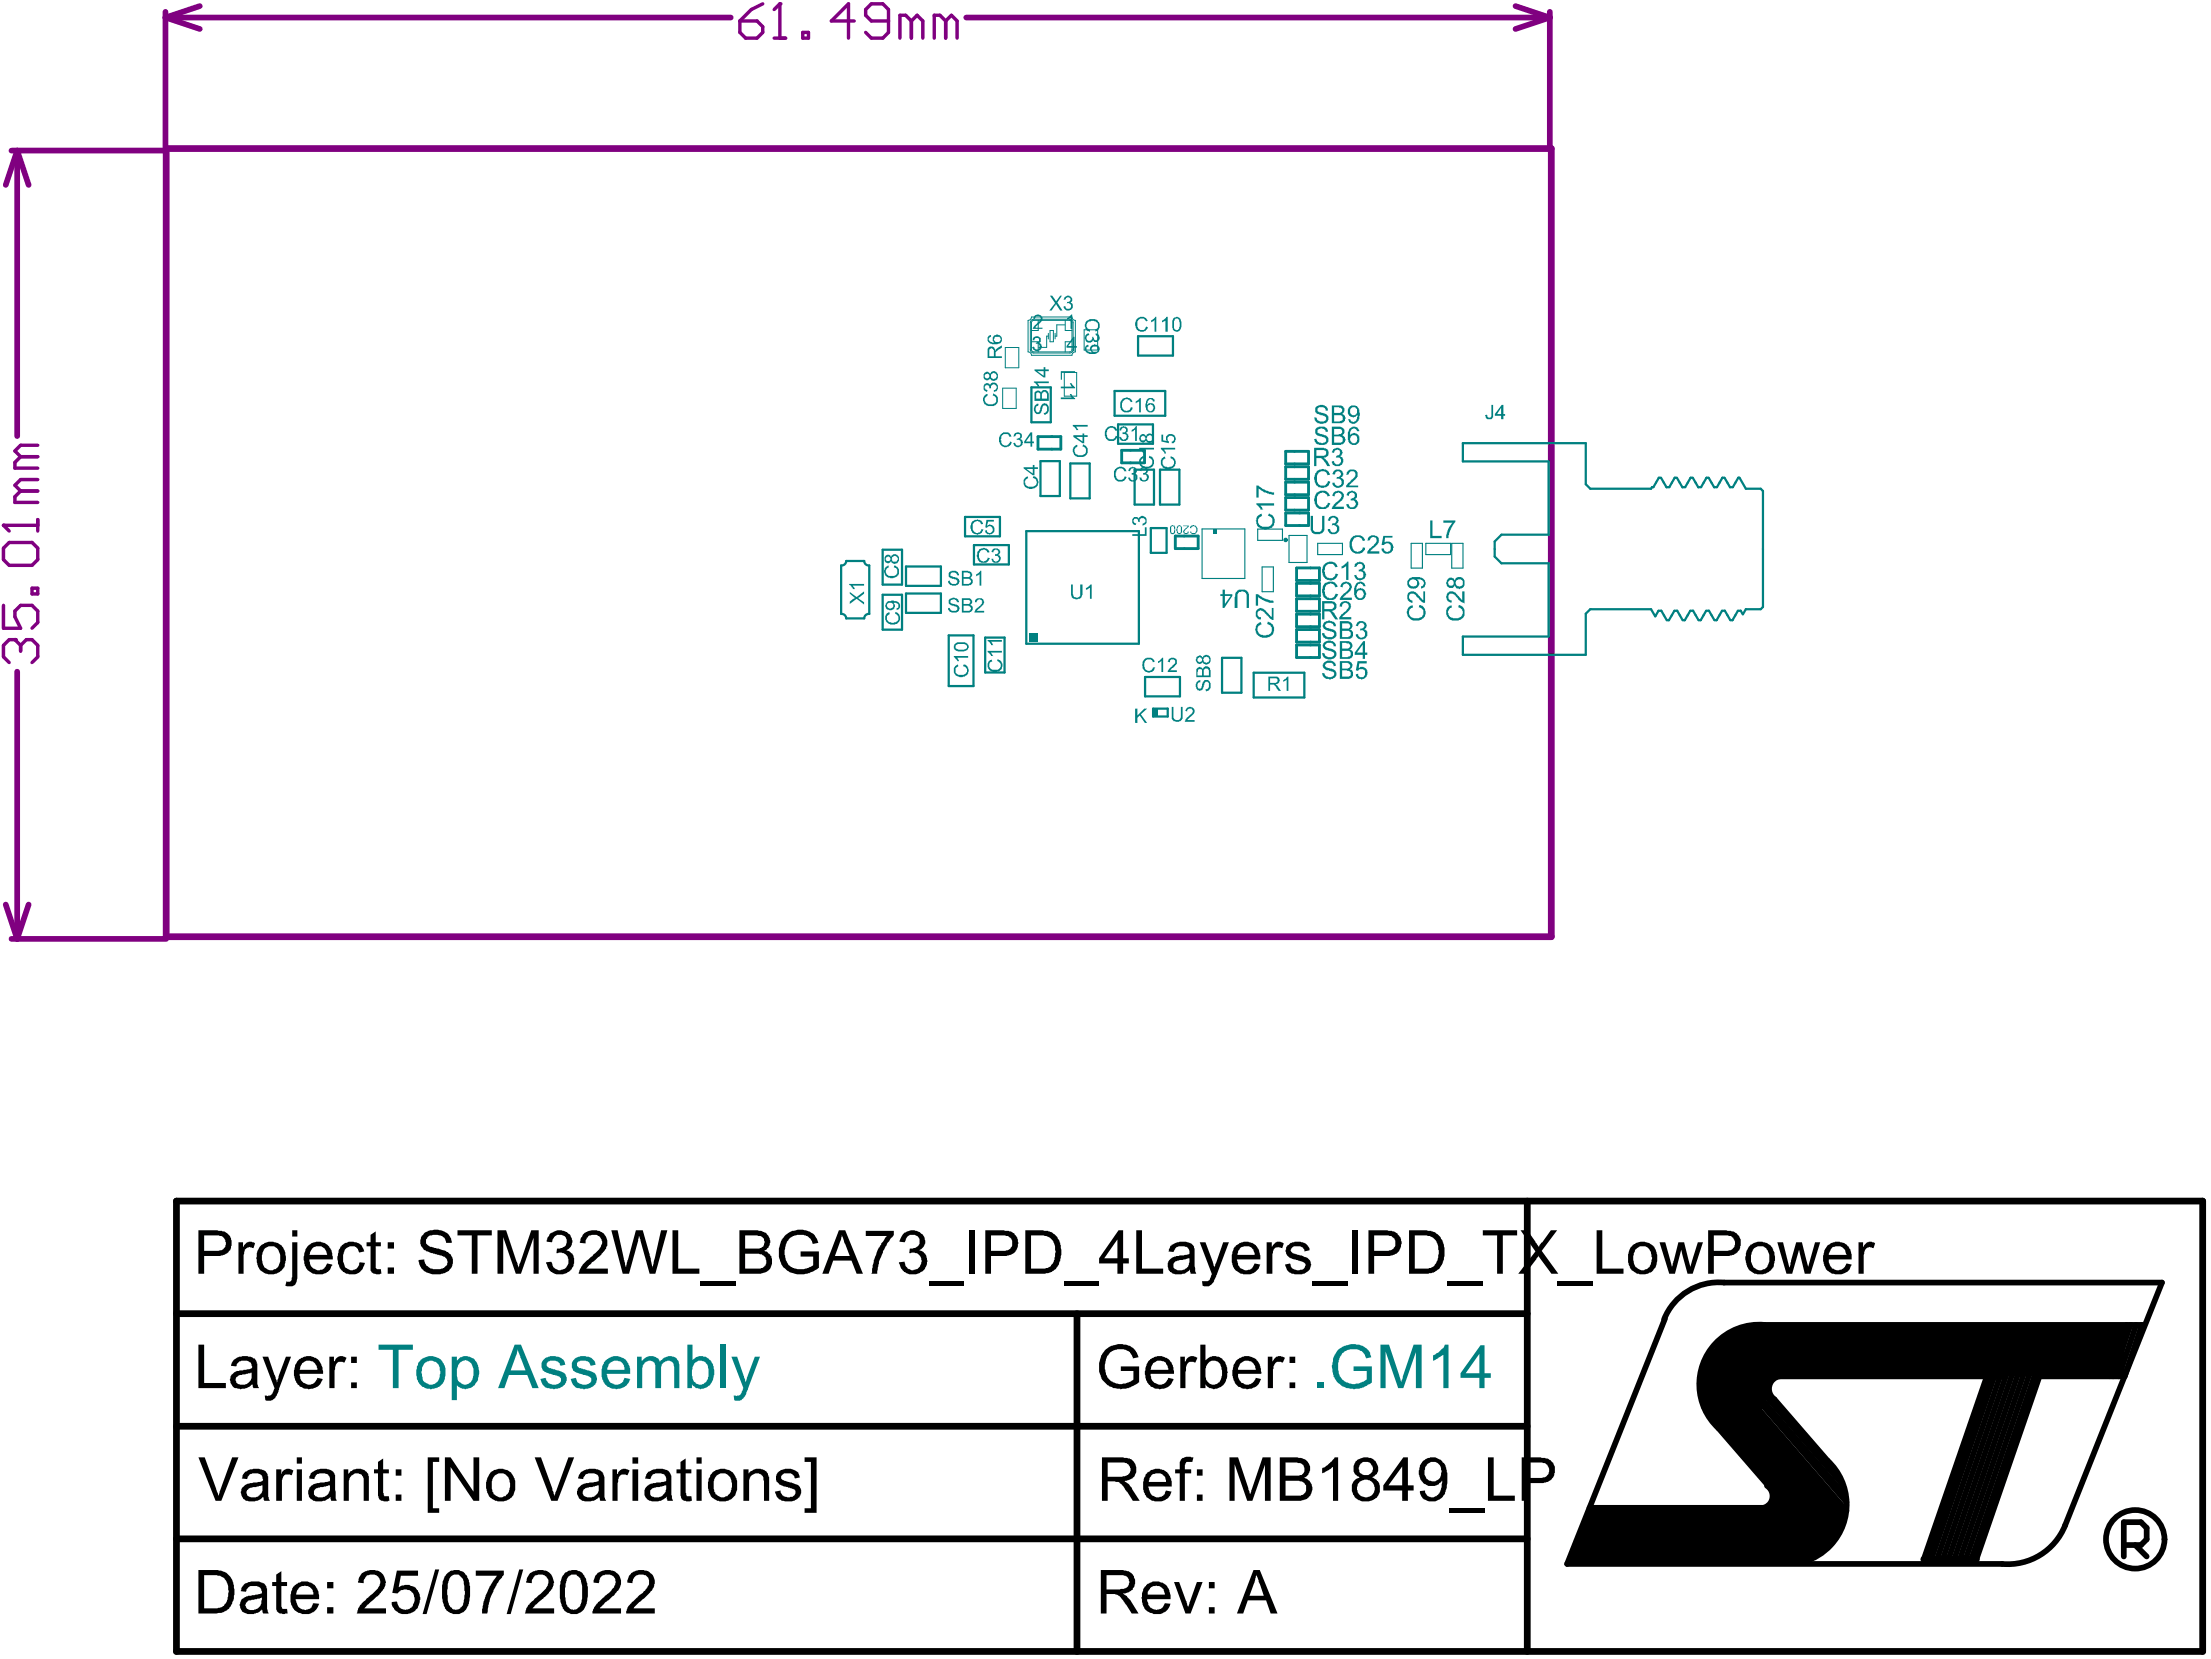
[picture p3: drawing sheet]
<svg xmlns="http://www.w3.org/2000/svg" width="326mm" height="245mm" viewBox="0 0 326 245" stroke-linecap="round" stroke-linejoin="round" font-family="sans-serif">
<g fill="#000">
<path d="M35.2 183.3h.7v.7h.1a1.08 1.08 0 0 1 1.6-.5l-.2 .8v-.1a1 1 0 0 0-1.3 .2l-.1 .8v2.8h-.8zM50.5 183.8a1.92 1.92 0 0 1 1.4-.6l.4 .1a1.33 1.33 0 0 1 1.4 1.1l.1 .3-.8 .1a1.15 1.15 0 0 0-1-.9 1.15 1.15 0 0 0-1.2 .7 3 3 0 0 0 .3 2.5 1.17 1.17 0 0 0 1.9-.4l.1-.4 .7 .1a1.82 1.82 0 0 1-2.4 1.6 1.5 1.5 0 0 1-1.4-1.2 2.73 2.73 0 0 1 .2-2.6v-.2zM54.7 182.2l.8-.5v1.6h.7v.6h-.7v2.9a.42 .42 0 0 0 .1 .4 .42 .42 0 0 0 .4 .1h.2l.1 .7h-.1a1.36 1.36 0 0 1-1.5-.4v-3.7h-.6v-.6h.6zM62.7 181.9l.2-.1a2.96 2.96 0 0 1 3.4 .4l.3 .6 .1 .6h-.9a1.38 1.38 0 0 0-1.7-1.2 1.12 1.12 0 0 0-1.2 1.3l.6 .5 .9 .2v.1a3.3 3.3 0 0 1 2.1 .8 1.79 1.79 0 0 1-1.3 2.9 2.66 2.66 0 0 1-3.3-1.5l-.1-.6h.8a1.44 1.44 0 0 0 1.6 1.4 1.61 1.61 0 0 0 1.8-.8v-.1a.83 .83 0 0 0-.8-1l-1.7-.6a1.81 1.81 0 0 1-1.5-1.8l.3-.7zM67.5 181.6h5.1v.7h-2.1v5.7h-.9v-5.7h-2.1zM73.4 181.6h1.3l1.9 5.4 1.8-5.4h1.1v6.4h-.8v-5.3l-1.8 5.3h-.8l-1.8-5.4v5.4h-.9zM81.3 182a2.11 2.11 0 0 1 3 .6 1.42 1.42 0 0 1-.7 1.9 1.51 1.51 0 0 1 1.1 1.4 2.02 2.02 0 0 1-1 1.9 2.04 2.04 0 0 1-3.1-1.5l.8-.1v.1a1.21 1.21 0 0 0 .6 1 1.12 1.12 0 0 0 1.2 0 1.37 1.37 0 0 0 0-2.4l-.3-.1-.8 .1 .1-.6a1.19 1.19 0 0 0 1.4-1.2 1.09 1.09 0 0 0-1-.9 1.09 1.09 0 0 0-1.1 .8l-.1 .3-.7-.1 .1-.5zM86.3 181.9h.1a2.36 2.36 0 0 1 2.8 .2 1.97 1.97 0 0 1-.4 2.9l-1.1 1.1-.3 .2-.9 .9h3.2v.8h-4.3a3.7 3.7 0 0 1 1.7-2.4l.5-.5a2.59 2.59 0 0 0 1.3-1.9 1.28 1.28 0 0 0-1.2-1 1.28 1.28 0 0 0-1.3 .9v.4l-.8-.1v-.2a2.01 2.01 0 0 1 .7-1.2zM90.2 181.6h1l1 4.8 .1 .7 1.6-5.5h1l1 3.4 .4 2.1 1.3-5.5h.9l-1.8 6.4h-.8l-1.5-5.6-1.6 5.6h-.9zM99.3 181.6h.8v5.6h3.1v.8h-3.9zM103.4 189.2h5.2v.5h-5.2zM116 182.2l.6-.4a3.4 3.4 0 0 1 3 0 2.63 2.63 0 0 1 1.2 1.6l-.9 .2a1.68 1.68 0 0 0-2-1.4 2.02 2.02 0 0 0-2 2.1 2.79 2.79 0 0 0 .8 2.7 3.2 3.2 0 0 0 3.3-.3v-1.3h-1.8v-.7h2.7v2.4l-.2 .1a4.1 4.1 0 0 1-4.5 .4 3.6 3.6 0 0 1-.8-4.6z"/>
<path d="M127.8 181.6h4.1v.7l-.4 .4a12.7 12.7 0 0 0-1.6 3.1l-.3 1.2-.1 1h-.9l.1-.2a10.4 10.4 0 0 1 .7-3l.3-.7 .4-.4v-.2l.8-1.1h-3.1zM133.5 181.9a1.97 1.97 0 0 1 3.1 1.2l-.1 .5a1.34 1.34 0 0 1-.9 .9h.2a1.34 1.34 0 0 1 .9 .9 1.98 1.98 0 0 1-1.8 2.7 1.9 1.9 0 0 1-2.1-1.6l-.1-.2 .8-.1a1.29 1.29 0 0 0 1.3 1.3l.1-.1a1.26 1.26 0 0 0 1.1-1.5 1.26 1.26 0 0 0-1.6-1h-.2l.1-.6h.2a1.23 1.23 0 0 0 1.2-.9 1.03 1.03 0 0 0-.8-1.2 1.03 1.03 0 0 0-1.2 .8l-.2 .3-.7-.1 .3-.8zM137.1 189.2h5.2v.5h-5.2zM143.1 181.6h.8v6.4h-.8zM157 189.2h5.1v.5h-5.1zM163.2 199.1l.7-.4a3.4 3.4 0 0 1 2.8-.1l.2 .2a2.41 2.41 0 0 1 1.1 1.5l-.8 .2a1.64 1.64 0 0 0-2-1.4 2.18 2.18 0 0 0-2.1 2v.3a3 3 0 0 0 .9 2.4 2.77 2.77 0 0 0 3.3-.2v-1.3h-1.9v-.7h2.7v2.4h-.1a4.5 4.5 0 0 1-2.7 1v-.1a3 3 0 0 1-3-2.2 3.7 3.7 0 0 1 .8-3.4zM167.7 181.6h.8v5.6h3.2v.8h-4zM177.1 183.3h.8l1.4 3.7 1.2-3.7h.9l-1.9 4.9a2.6 2.6 0 0 1-1 1.5l-.1 .1-.9-.1-.1-.6h.2a.85 .85 0 0 0 1-.4l.2-.7zM186.9 183.3h.8v.7a1.14 1.14 0 0 1 1.8-.5l-.3 .8-.1-.1a.81 .81 0 0 0-1.2 .6l-.1 .2v3h-.9zM190.1 183.8a2.26 2.26 0 0 1 3 .1l.2 .6-.8 .2a.96 .96 0 0 0-1.3-.8 .6 .6 0 0 0-.5 .2 .6 .6 0 0 0-.1 .7l.3 .2 .8 .2a2.49 2.49 0 0 1 1.7 .9 .84 .84 0 0 1 0 1 1.92 1.92 0 0 1-2.5 .9 1.46 1.46 0 0 1-1.3-1.4l.8-.1a1.14 1.14 0 0 0 1.6 .9 .63 .63 0 0 0 .6-.9l-.2-.2-.6-.3a2.85 2.85 0 0 1-1.9-.8v-.1a.65 .65 0 0 1-.1-.8v-.2zM193.7 189.2h5.2v.5h-5.2zM199.6 181.6h.8v6.4h-.8z"/>
<path d="M213.5 189.2h5.3v.5h-5.3zM218.8 181.6h5.1v.7h-2.1v5.7h-.8v-5.7h-2.2zM224.4 181.6h1l1.7 2.4 .1-.2 .4-.5 1.3-1.7h.9l-2.3 3 2.5 3.4h-1l-2-2.7v.1l-1.9 2.6h-1l2.5-3.3zM229.9 189.2h5.2v.5h-5.2zM235.6 181.6h.9v5.6h3.1v.8h-4zM244.9 183.3h.9l1 3.7 .9-3.7h.9l.9 3.7 1.1-3.7h.7l-1.5 4.7h-.7l-1-3.6-.9 3.6h-.8zM262.3 183.3h.9l.9 3.7 .2-.3v-.7l.8-2.7h.8l1 3.7 1-3.7h.7l-1.4 4.7h-.8l-.9-3.6-1 3.6h-.8zM274.3 183.3h.7v.7h.1a1.08 1.08 0 0 1 1.6-.5l-.2 .8-.1-.1a.86 .86 0 0 0-1.3 .6v3.2h-.8zM29.3 198.4h.8v5.7h3.2v.8h-4zM38.7 200.2h.9l1.1 3.1 .1 .7 1.4-3.8h.8l-1.8 4.7a2.2 2.2 0 0 1-1 1.7l-.2 .1-.8-.1-.1-.6h.2a.76 .76 0 0 0 1-.7l.2-.4zM40.8 216.8h.7v.7l.1-.1a1.04 1.04 0 0 1 1.5-.5l.2 .1-.3 .8a.92 .92 0 0 0-1.2 .1l-.2 .5v3.1h-.8zM48.6 200.2h.7v.8l.2-.2a1.04 1.04 0 0 1 1.5-.5l.1 .1-.3 .7a.82 .82 0 0 0-.9-.1 .82 .82 0 0 0-.4 .8l-.1 3.1h-.8z"/>
<path d="M50.7 216.8h.7v.7a1.81 1.81 0 0 1 3 0v.4v3.6h-.7v-2.8a1.03 1.03 0 0 0-.6-1.2 1.03 1.03 0 0 0-1.3 .4 1.42 1.42 0 0 0-.3 1.1v2.5h-.8zM55.8 215.7l.7-.5v1.6h.9v.6h-.9v2.9l.1 .1a.36 .36 0 0 0 .2 .4 .36 .36 0 0 0 .3 0h.3l.1 .7a1.27 1.27 0 0 1-1.5-.4l-.2-.4v-3.3h-.6v-.6h.6zM63.1 215.1h1.7v.6h-.9v6.9h.9v.7h-1.7zM90.4 216.8h.7v.7l.1-.1a1.04 1.04 0 0 1 1.6-.5l.1 .1-.3 .8a.8 .8 0 0 0-.9-.2 .8 .8 0 0 0-.5 .8v3.1h-.8zM100.4 215.7l.8-.5v1.6h.8v.6h-.8v2.9l.1 .1a.36 .36 0 0 0 .1 .4 .36 .36 0 0 0 .4 0h.2l.1 .7a1.27 1.27 0 0 1-1.5-.4l-.2-.4v-3.3h-.6v-.6h.6zM109.7 216.8h.8v.7a1.85 1.85 0 0 1 2.7-.3v.1l.1 .1 .1 .5h.1v3.6h-.7v-3l-.1-.1a.9 .9 0 0 0-1.1-1 1.3 1.3 0 0 0-1 1.6v2.5h-.9zM114.8 217.3a2.32 2.32 0 0 1 3 0l.3 .7-.8 .2v-.1a1.17 1.17 0 0 0-1.8-.4 .42 .42 0 0 0-.2 .5 .42 .42 0 0 0 .4 .2v.1l.7 .2a2.37 2.37 0 0 1 1.7 .8 1.44 1.44 0 0 1-1.5 2.1h-.3a1.7 1.7 0 0 1-1.9-1.5l.8-.1a1 1 0 0 0 1 1l.4-.1a.64 .64 0 0 0 .8-.6 .64 .64 0 0 0-.7-.7l-.5-.1a1.94 1.94 0 0 1-1.6-.9l-.1-.7zM174.5 215.2l.5-.2 1.1 .1-.1 .6h-.5a.46 .46 0 0 0-.6 .5v.6h.9v.6h-.9v4.1h-.8v-4.1h-.7v-.6h.7v-1.1zM174.2 200.2h.7v.8l.1-.2a1.04 1.04 0 0 1 1.6-.5l.1 .1-.3 .7a.82 .82 0 0 0-.9-.1 .82 .82 0 0 0-.5 .8v3.1h-.8zM187.1 200.2h.7v.8a1.17 1.17 0 0 1 1.8-.6l-.3 .7a.84 .84 0 0 0-1 0 .84 .84 0 0 0-.3 .9l-.1 .1v2.8h-.8zM254.8 196.8l4.8-1.3h54v7.6h-51.6l-2.3 5.9-4.1 4.1-4.6-6.2v-5.5zM29.3 215.1h.9l2 5.7 2.1-5.7h.9l-2.5 6.4h-.9z"/>
<path d="M40.8 232.4l.7-.5v1.6h.9v.6h-.9v3l.1 .2a.43 .43 0 0 0 .6 .1h.2l.1 .7h-.2a1.74 1.74 0 0 1-1.4-.2l-.1-.4v-3.4h-.6v-.6h.6zM53.4 232.1h.1a2.45 2.45 0 0 1 2.9 .1l.2 .3a1.87 1.87 0 0 1-.2 2.3l-.7 .8-1.5 1.2-.4 .6h3.2v.7h-4.3a2.64 2.64 0 0 1 1.2-1.9l.2-.3a7.6 7.6 0 0 0 1.9-1.9 1.23 1.23 0 0 0-.8-1.7 1.23 1.23 0 0 0-1.5 1.1v.2h-.9l.2-.8zM58.6 231.8h3.1v.7h-2.5l-.4 1.8a1.49 1.49 0 0 1 1.3-.4l.4 .1a1.93 1.93 0 0 1 1.5 2 2.9 2.9 0 0 1-.8 1.8 2.17 2.17 0 0 1-3.3-.8l-.1-.6 .8-.1a1.3 1.3 0 0 0 .9 1.2 1.3 1.3 0 0 0 1.4-.4 1.72 1.72 0 0 0-.2-2.3 1.41 1.41 0 0 0-2 .3v.1l-.8-.1zM64.2 231.6h.6l-1.8 6.6h-.6zM65.7 215.1h.8l3.4 5v-5h.8v6.4h-.8l-3.4-5v5h-.8zM70.2 231.8h4.2v.7l-.3 .1v.2l-.4 .4-.2 .4a8.8 8.8 0 0 0-1.3 2.8l-.1 .4-.2 1.3h-.8v-.7h.1a8.4 8.4 0 0 1 1.2-3.5l.9-1.4h-3.1zM76.6 231.6h.6l-1.8 6.6h-.6zM78.2 232.1h.1a2.45 2.45 0 0 1 2.9 .1l.2 .3a1.87 1.87 0 0 1-.2 2.3l-1 1.1-1.2 .9-.4 .6h3.2v.7h-4.3a2.64 2.64 0 0 1 1.2-1.9l.2-.3a7.6 7.6 0 0 0 2-1.9 1.21 1.21 0 0 0-.5-1.5 1.21 1.21 0 0 0-1.6 .2l-.3 .5v.4h-.9l.2-.8zM78.9 215.1h.9l2.1 5.7 .1-.5 1.9-5.2h.8l-2.4 6.4h-.9zM88.2 232.1l.4-.1a2.36 2.36 0 0 1 2.3 0 1.88 1.88 0 0 1 .1 3l-.4 .5-1.2 .9-.9 1h3.2v.7h-4.3a2.85 2.85 0 0 1 1.2-1.9l.4-.5a4.7 4.7 0 0 0 1.8-1.9 1.13 1.13 0 0 0-1.3-1.4 1 1 0 0 0-1 1l-.1 .2h-.8a2.37 2.37 0 0 1 .6-1.5zM93.2 232.1a2.59 2.59 0 0 1 2.9 .1 1.89 1.89 0 0 1 .2 2.4l-2.8 2.8h3.1v.7h-4.2a1.98 1.98 0 0 1 1-1.8l.7-.6a4.2 4.2 0 0 0 1.7-2.1 1.14 1.14 0 0 0-.5-1.1 1.14 1.14 0 0 0-1.2 0 1.1 1.1 0 0 0-.8 1.1h-.7a2.37 2.37 0 0 1 .6-1.5zM118.7 215.1h1.8v8.2h-1.8v-.7h1v-6.9h-1z"/>
<path d="M173.3 233.5h.7l1.4 3.7 1.2-3.7h.9l-1.8 4.6h-.7zM181.5 215.1h1.2l1.8 5.5 1.9-5.5h1.1v6.4h-.8v-5.3l-1.9 5.3h-.7l-1.9-5.4v5.4h-.7zM195.2 216.6l.4-.1 .7-.6 .7-.8h.5v6.4h-.8v-5l-.8 .6-.8 .3v-.7zM213.9 222.7h5.2v.6h-5.2zM219.6 215.1h.9v5.6h3.1v.8h-4zM234.6 222.5h26.1l1.5-2.5 7.3 8.5-2.5 2.3h-35.7z"/>
<path d="M30.1 182.3v2.3h1.9a1.15 1.15 0 0 0 1.3-1 1.15 1.15 0 0 0-1.1-1.3zM29.3 181.6h2.8h.1a1.73 1.73 0 0 1 1.9 2.3v.3a1.93 1.93 0 0 1-2 1.2h-2v2.6h-.8z"/>
<path d="M39.2 184.2a2.34 2.34 0 0 0-.4 2.4 1.27 1.27 0 0 0 1.3 .9 1.27 1.27 0 0 0 1.2-1 2.59 2.59 0 0 0-.5-2.3 1.52 1.52 0 0 0-1.6 0zM38.7 183.7a2.23 2.23 0 0 1 3.2 .6 3 3 0 0 1-.3 3.2 2.33 2.33 0 0 1-3.4-.3 3.9 3.9 0 0 1-.3-2.3l.4-.9z"/>
<path d="M43.1 181.6h.8v.9h-.8zM43.1 183.3h.8v5.3a1.18 1.18 0 0 1-.9 1.2l-.9-.1 .2-.6a.48 .48 0 0 0 .5 0 .48 .48 0 0 0 .2-.5l.1-.1z"/>
<path d="M46.3 184.1l-.3 .2-.3 .9h2.6v-.1a1.32 1.32 0 0 0-2-1zM45.7 183.7a2.11 2.11 0 0 1 3.3 1.6l.1 .6h-3.4a1.46 1.46 0 0 0 1.5 1.6l.2-.1a1.38 1.38 0 0 0 .9-.9l.7 .1a1.9 1.9 0 0 1-2.6 1.4 1.75 1.75 0 0 1-1.5-1.9 2.73 2.73 0 0 1 .8-2.4z"/>
<path d="M57.2 183.3h1v1h-1zM57.2 187h1v1h-1z"/>
<path d="M110 182.3v2h1.6a.97 .97 0 0 0 1.2-.7 .97 .97 0 0 0-.6-1.2zM110 185v2.2h1.8a1.08 1.08 0 0 0 1-.2 1.07 1.07 0 0 0 .3-1.2 1.07 1.07 0 0 0-.9-.7l-.2-.1zM109.1 181.6h2.7h.4a1.56 1.56 0 0 1 1.4 1.3 1.56 1.56 0 0 1-.8 1.7 1.67 1.67 0 0 1 .9 2.5 1.78 1.78 0 0 1-1.7 .9h-2.9z"/>
<path d="M124.2 182.2v.6l-1 2.6h2.2zM123.8 181.6h.9l2.7 6.4h-1l-.7-2h-2.7l-.7 2h-.9z"/>
<path d="M146.3 182.3v2.3h1.7a1.19 1.19 0 0 0 1.4-1.2v-.1a1.19 1.19 0 0 0-1.4-1zM145.4 181.6h2.8h.1a1.82 1.82 0 0 1 1.8 1 1.82 1.82 0 0 1-.2 2v.1a2.38 2.38 0 0 1-1.8 .7h-1.8v2.6h-.9z"/>
<path d="M152.2 182.3v4.9h1.5a1.61 1.61 0 0 0 1.8-1.3h.1l.1-.5a4.3 4.3 0 0 0-.3-2.3l-.2-.2a2.33 2.33 0 0 0-1.7-.6zM151.3 181.6h2.6h.2a2.45 2.45 0 0 1 2.5 2.6 3.8 3.8 0 0 1-.7 3 2.76 2.76 0 0 1-2.2 .8h-2.4z"/>
<path d="M164.9 182.9l-1.9 2.8h1.9zM165.1 181.6h.7v4.1h.8v.8h-.8v1.5h-.9v-1.5h-2.7v-.8z"/>
<path d="M173.5 186.1l-.1 .1a.69 .69 0 0 0 .2 1.2 1.43 1.43 0 0 0 2-1.5v-.2h-.3l-.3 .2zM172.9 183.7a3.9 3.9 0 0 1 2.5-.4 1.4 1.4 0 0 1 .9 1.7v1.9l.1 .7 .2 .4h-.9l-.1-.6a2.34 2.34 0 0 1-2.9 .3 1.39 1.39 0 0 1 .2-2.1l.7-.2 1.8-.3a.56 .56 0 0 0 .1-.8 .94 .94 0 0 0-1.1-.4h-.3a1.04 1.04 0 0 0-.9 .9l-.8-.1 .4-.9z"/>
<path d="M183.1 184.1a1.45 1.45 0 0 0-.5 1.1h2.6v-.1a1.19 1.19 0 0 0-1.7-1.1zM182.5 183.8a2.16 2.16 0 0 1 3.1 .3l.2 .2 .2 1v.6h-3.4v.2a1.28 1.28 0 0 0 1.1 1.4 1.28 1.28 0 0 0 1.5-1l.8 .1a2.13 2.13 0 0 1-3.4 1 1.87 1.87 0 0 1-.8-1.9l.1-.7a1.52 1.52 0 0 1 .6-1.2z"/>
<path d="M202.8 182.3v2.3h1.7a1.19 1.19 0 0 0 1.4-1.2 1.16 1.16 0 0 0-1.2-1.1zM202 181.6h2.8h.1a1.8 1.8 0 0 1 1.7 2.7 2.11 2.11 0 0 1-2.2 1.1h-1.6v2.6h-.8z"/>
<path d="M208.8 182.3v4.9h1.4a1.75 1.75 0 0 0 2.1-1.9 3.4 3.4 0 0 0-.5-2.3v-.1a1.97 1.97 0 0 0-1.2-.6zM208 181.6h2.4a2.78 2.78 0 0 1 2.7 2.1 4 4 0 0 1-.8 3.6l-.1 .1a2.84 2.84 0 0 1-2 .6h-2.2z"/>
<path d="M241.4 184.3a3.2 3.2 0 0 0-.1 2.5l.2 .2a1.25 1.25 0 0 0 1.9 0 2.59 2.59 0 0 0 0-2.7 1.43 1.43 0 0 0-2 0zM241 183.7h.1a2.3 2.3 0 0 1 2.9 .1 2.92 2.92 0 0 1 .2 3.4 2.08 2.08 0 0 1-1.8 .9 2.07 2.07 0 0 1-1.8-.9 3.6 3.6 0 0 1 .1-3.2z"/>
<path d="M252.9 182.3v2.3h1.8a1.15 1.15 0 0 0 1.4-1 1.15 1.15 0 0 0-1.2-1.3zM252.1 181.6h2.7h.2a1.73 1.73 0 0 1 1.8 2.3v.3a1.93 1.93 0 0 1-2 1.2h-1.9v2.6h-.8z"/>
<path d="M258.9 184.2a2.26 2.26 0 0 0 0 2.8 1.07 1.07 0 0 0 1.4 .3 1.14 1.14 0 0 0 .7-.8 2.59 2.59 0 0 0-.4-2.3l-.1-.1a1.48 1.48 0 0 0-1.6 .1zM258.3 183.7h.1a2.2 2.2 0 0 1 3.2 .6 3 3 0 0 1-.2 3.2 2.42 2.42 0 0 1-2.7 .3 1.87 1.87 0 0 1-1-1.7 2.7 2.7 0 0 1 .6-2.4z"/>
<path d="M270.4 184.1l-.2 .3-.3 .8h2.6l-.1-.2a1.27 1.27 0 0 0-1.8-1zM269.7 183.8a2.59 2.59 0 0 1 2.3-.4h.1a2.49 2.49 0 0 1 1.2 2.5h-3.4a1.46 1.46 0 0 0 1.5 1.6l.1-.1a1.2 1.2 0 0 0 1-.9l.8 .1a1.96 1.96 0 0 1-.9 1.2 2.23 2.23 0 0 1-2.3 0 2.23 2.23 0 0 1-1-2.2v-.4a2.45 2.45 0 0 1 .6-1.4z"/>
<path d="M34.9 203.3a.78 .78 0 0 0 .1 .8 .78 .78 0 0 0 .8 .2 1.39 1.39 0 0 0 1.3-1.7l-.9 .2-.8 .1zM34.5 200.6a2.77 2.77 0 0 1 3.2 0l.2 .6h.1v1.7a3.1 3.1 0 0 0 .2 2h-.8l-.2-.6a2.19 2.19 0 0 1-2.3 .6 1.01 1.01 0 0 1-.9-1.1 1.34 1.34 0 0 1 .9-1.5l1.1-.1a1.47 1.47 0 0 0 1.2-.4v-.1a1.11 1.11 0 0 0-1.4-.9 1.04 1.04 0 0 0-.9 .8h-.8l.1-.5z"/>
<path d="M36.7 219.6v.1a.68 .68 0 0 0-.3 .8 .68 .68 0 0 0 .7 .5 1.42 1.42 0 0 0 1.6-1.8zM36.2 217.2a2.92 2.92 0 0 1 3 0l.3 .4v.3h.1v1.6a3.1 3.1 0 0 0 .2 2h-.8l-.2-.6a2.2 2.2 0 0 1-2.8 .3 1.31 1.31 0 0 1-.4-1.4 1.31 1.31 0 0 1 1.2-.8l.8-.2a1.47 1.47 0 0 0 1.2-.4 .98 .98 0 0 0-1.3-1 .87 .87 0 0 0-1 .9l-.8-.1a1.47 1.47 0 0 1 .5-1z"/>
<path d="M43.8 215.1h.8v.9h-.8zM43.8 216.8h.8v4.7h-.8z"/>
<path d="M44.6 201.1l-.3 .6-.1 .5h2.6a1.29 1.29 0 0 0-.7-1.3 1.29 1.29 0 0 0-1.5 .2zM44.2 200.5h.1a2.07 2.07 0 0 1 2.9 .4l.4 .9 .1 .9h-3.5a1.46 1.46 0 0 0 1.6 1.6h.2a1.38 1.38 0 0 0 .8-1l.8 .2a2.11 2.11 0 0 1-2.1 1.5 2.59 2.59 0 0 1-1.8-1 2.92 2.92 0 0 1 .5-3.5z"/>
<path d="M46.7 219.6l-.1 .1a.69 .69 0 0 0 .2 1.2 1.42 1.42 0 0 0 1.5-.2 1.42 1.42 0 0 0 .4-1.5zM45.9 217.3a2.8 2.8 0 0 1 3.2-.1 .72 .72 0 0 1 .4 .7v3.2l.2 .4h-.8l-.1-.6a2.42 2.42 0 0 1-2.4 .6 1.21 1.21 0 0 1-.6-2v-.1a2.78 2.78 0 0 1 1.7-.6l1-.2a.56 .56 0 0 0 .1-.7 .94 .94 0 0 0-1.1-.5h-.2a.87 .87 0 0 0-.9 .9l-.8-.1h.1v-.3z"/>
<path d="M51.8 200.2h.9v.9h-.9zM51.8 204h.9v.9h-.9z"/>
<path d="M58.4 216.8h.8v1h-.8zM58.4 220.6h.8v.9h-.8z"/>
<path d="M73.1 217.7a2.4 2.4 0 0 0-.2 2.9 1.31 1.31 0 0 0 2.2-.6 2.16 2.16 0 0 0-.5-2.4 1.48 1.48 0 0 0-1.5 .1zM72.5 217.2a2.27 2.27 0 0 1 3.5 1.3 3.8 3.8 0 0 1-.5 2.5 2.35 2.35 0 0 1-3.4-.4 3 3 0 0 1 .4-3.4z"/>
<path d="M86.3 219.6a.76 .76 0 0 0-.2 1 .76 .76 0 0 0 .9 .4 1.39 1.39 0 0 0 1.4-1.8zM85.8 217.2a2.79 2.79 0 0 1 3 0l.2 .1v.3a1.06 1.06 0 0 1 .2 .9v1a3.1 3.1 0 0 0 .3 2h-.9l-.1-.6a2.42 2.42 0 0 1-2.4 .6 1.3 1.3 0 0 1-.9-1.4 1.3 1.3 0 0 1 1.2-1.1v-.1l1.9-.3a.84 .84 0 0 0-.1-.9 .84 .84 0 0 0-.9-.3 .96 .96 0 0 0-1.2 .9l-.8-.1 .2-.6z"/>
<path d="M93.3 215.1h.9v.9h-.9zM93.3 216.8h.9v4.7h-.9z"/>
<path d="M96.3 219.6a.72 .72 0 0 0-.3 .9 .72 .72 0 0 0 .7 .5 1.5 1.5 0 0 0 1.6-1.8zM95.7 217.2a2.92 2.92 0 0 1 3 0l.1 .1a1.35 1.35 0 0 1 .3 1.2v2.1l.2 .9h-.8l-.1-.6a2.52 2.52 0 0 1-2.9 .3 1.38 1.38 0 0 1 .7-2.2l2-.4a.56 .56 0 0 0 0-.7 .94 .94 0 0 0-1.1-.5h-.1a.89 .89 0 0 0-1 .7v.2l-.8-.1 .2-.6z"/>
<path d="M102.8 215.1h.8v.9h-.8zM102.8 216.8h.8v4.7h-.8z"/>
<path d="M105.8 217.7a2.4 2.4 0 0 0-.1 2.9 1.31 1.31 0 0 0 2.2-.6 2.16 2.16 0 0 0-.5-2.4 1.48 1.48 0 0 0-1.6 .1zM105.2 217.2a2.27 2.27 0 0 1 3.6 1.3 3.7 3.7 0 0 1-.4 2.3 2.27 2.27 0 0 1-3.6-.2 3.1 3.1 0 0 1 .4-3.3z"/>
<path d="M163.5 215.8v2.1h2.1h.2a.99 .99 0 0 0 1-.9 .99 .99 0 0 0-.7-1.1l-.2-.1zM162.6 215.1h3.2l.4 .1a1.68 1.68 0 0 1 1.5 2.1 2.05 2.05 0 0 1-1.8 1.3l.5 .3 .6 .6 1.2 2h-1l-1.3-2a1.98 1.98 0 0 0-1.3-.9h-1.1v2.9h-.9z"/>
<path d="M170.1 217.6a1.45 1.45 0 0 0-.5 1.1h2.5a1.19 1.19 0 0 0-1.7-1.2zM169.4 217.3a2.34 2.34 0 0 1 2.2-.4 2.04 2.04 0 0 1 1.3 2.1v.4h-3.4v.1h.1a1.34 1.34 0 0 0 .8 1.4 1.34 1.34 0 0 0 1.5-.4l.2-.5 .8 .1a2.13 2.13 0 0 1-3.3 1l-.3-.1a2.77 2.77 0 0 1-.2-3.1v-.4z"/>
<path d="M170.2 201.1l-.3 .6-.1 .5h2.6a1.3 1.3 0 0 0-1.3-1.4h-.3zM169.8 200.5h.1a2.07 2.07 0 0 1 3.3 1.5l.1 .7h-3.5a1.46 1.46 0 0 0 1.6 1.6h.2a1.38 1.38 0 0 0 .8-1l.8 .2a1.99 1.99 0 0 1-2.5 1.4 1.87 1.87 0 0 1-1.6-1.9 2.73 2.73 0 0 1 .7-2.5z"/>
<path d="M176.6 216.8h.9v1h-.9zM176.6 220.6h.9v.9h-.9z"/>
<path d="M178.5 201a1.8 1.8 0 0 0-.6 1.8 1.27 1.27 0 0 0 1.6 1.5 1.48 1.48 0 0 0 .9-1.3v-.8a1.87 1.87 0 0 0-.6-1.2l-.3-.1a1.09 1.09 0 0 0-1 .1zM177.2 198.4h.7v2.3a1.8 1.8 0 0 1 1.9-.5 1.8 1.8 0 0 1 1.2 1.5l.1 .1a3.5 3.5 0 0 1-.6 2.6 1.9 1.9 0 0 1-2 .5l-.6-.6v.6h-.7z"/>
<path d="M183 201.3l-.3 .9h2.6a1.29 1.29 0 0 0-1.9-1.2zM182.5 200.7a2.45 2.45 0 0 1 2-.5h.1a2.23 2.23 0 0 1 1.5 1.8l.1 .6-.1 .1h-3.4a1.36 1.36 0 0 0 2 1.5l.4-.4 .2-.5 .8 .2a2.11 2.11 0 0 1-2.1 1.5l-.2-.1a1.88 1.88 0 0 1-1.8-1.7 3.6 3.6 0 0 1 .5-2.5z"/>
<path d="M190.3 200.2h.9v.9h-.9zM190.3 204h.9v.9h-.9z"/>
<path d="M189.7 215.8v2h1.8a.88 .88 0 0 0 .9-1.3l-.1-.3-.4-.3zM189.7 218.5v2.2h1.8a1.09 1.09 0 0 0 1.3-.8 1.09 1.09 0 0 0-.8-1.3l-.2-.1zM188.9 215.1h2.6l.2 .1a1.55 1.55 0 0 1 1.6 1.1 1.55 1.55 0 0 1-.9 1.8 1.65 1.65 0 0 1 1.3 1.6 1.65 1.65 0 0 1-1.3 1.6l-.4 .2h-3.1z"/>
<path d="M200.8 216a1.04 1.04 0 0 0 .6 1.7 1.04 1.04 0 0 0 1.2-1.4 .97 .97 0 0 0-1.1-.6h-.3zM200.6 218.7a1.36 1.36 0 0 0-.2 1.5 1.36 1.36 0 0 0 1.3 .8 1.31 1.31 0 0 0 1.1-1.8 1.31 1.31 0 0 0-2-.6zM200.4 215.4a2.06 2.06 0 0 1 2.7 .3 1.37 1.37 0 0 1-.6 2.3 1.82 1.82 0 0 1 .7 3 2.59 2.59 0 0 1-3.3 0v-.1a1.97 1.97 0 0 1 0-2.5l.8-.4a1.41 1.41 0 0 1-.7-2.2z"/>
<path d="M206.9 216.4l-2 2.8h2zM207.1 215.1h.7v4.1h.8v.8h-.8v1.5h-.9v-1.5h-2.7v-.8z"/>
<path d="M210.7 216.1a1.49 1.49 0 0 0-.5 1.2 1.22 1.22 0 0 0 1.2 1.3 1.22 1.22 0 0 0 1.3-1.2l.1-.2-.1-.3a1.16 1.16 0 0 0-.7-1.1 1.16 1.16 0 0 0-1.3 .3zM210.1 215.6a2.12 2.12 0 0 1 2.2-.3 2.12 2.12 0 0 1 1.2 2 5 5 0 0 1-.6 3.6 2.3 2.3 0 0 1-2.9 .2l-.4-.5v-.6h.7a1.01 1.01 0 0 0 1.5 .8 1.24 1.24 0 0 0 .9-1.3h.1l.1-1.1a1.83 1.83 0 0 1-2 .9 1.83 1.83 0 0 1-1.4-1.6 2.45 2.45 0 0 1 .6-2.1z"/>
<path d="M225.4 215.8v2.3h1.9a1.15 1.15 0 0 0 1.3-1 1.15 1.15 0 0 0-1.1-1.3zM224.6 215.1h2.8l.1 .1a1.73 1.73 0 0 1 1.9 2.2v.3a1.93 1.93 0 0 1-2 1.2h-2v2.6h-.8z"/>
<path d="M30.1 232.5v4.9h1.5a1.76 1.76 0 0 0 1.7-.8 4.5 4.5 0 0 0 .3-2.8l-.1-.2a1.77 1.77 0 0 0-1.8-1.1zM29.3 231.7h2.4a2.6 2.6 0 0 1 2.8 2.6 3.8 3.8 0 0 1-.7 3.1 2.84 2.84 0 0 1-2 .7h-2.5z"/>
<path d="M36.5 236.3l-.2 .2a.81 .81 0 0 0 .1 .9 .81 .81 0 0 0 .9 .2 1.3 1.3 0 0 0 1.3-1.3l.1-.6-.4 .2zM36.1 233.7a3.2 3.2 0 0 1 2.9 0 .68 .68 0 0 1 .3 .7h.1v1.8a3.1 3.1 0 0 0 .3 1.9h-.9l-.1-.6a2.25 2.25 0 0 1-3 .3 1.42 1.42 0 0 1-.1-1.5 1.42 1.42 0 0 1 1.3-.8l1.5-.3 .3-.1a.99 .99 0 0 0-1.4-1 .87 .87 0 0 0-1 .8l-.8-.1a1.54 1.54 0 0 1 .6-1.1z"/>
<path d="M44.2 234.2a1.45 1.45 0 0 0-.5 1.1h2.6v-.1a1.28 1.28 0 0 0-2.1-1zM43.6 233.9a2.17 2.17 0 0 1 2.3-.3 2.17 2.17 0 0 1 1.2 2v.4h-3.5v.1a1.59 1.59 0 0 0 1.6 1.5l.1-.1a1.26 1.26 0 0 0 1-.9l.8 .1a2.06 2.06 0 0 1-2.2 1.5 2.2 2.2 0 0 1-2-2.5l.1-.5a1.52 1.52 0 0 1 .6-1.3z"/>
<path d="M48.3 233.5h.9v.9h-.9zM48.3 237.2h.9v.9h-.9z"/>
<path d="M66.5 232.7l-.1 .1a6.3 6.3 0 0 0-.1 3.9v.1a1.28 1.28 0 0 0 .9 .7 .82 .82 0 0 0 .8-.3l.3-.2a8.9 8.9 0 0 0 .1-3.6v-.3a1.09 1.09 0 0 0-1.9-.4zM66.2 232a1.47 1.47 0 0 1 1.2-.3h.1a1.68 1.68 0 0 1 1.5 1.2l.1 .1a6.8 6.8 0 0 1-.1 4 1.89 1.89 0 0 1-1.9 1.2 1.89 1.89 0 0 1-1.7-1.6 8.9 8.9 0 0 1 0-3.5h.1l.1-.4z"/>
<path d="M83.9 232.6l-.2 .3a6.8 6.8 0 0 0 0 4.2h.1a1.04 1.04 0 0 0 1 .4l.4-.1a1.56 1.56 0 0 0 .6-1.1 7.5 7.5 0 0 0-.2-3.4l-.2-.2a1 1 0 0 0-.9-.3zM83.5 232a1.95 1.95 0 0 1 1.3-.3h.2a2.26 2.26 0 0 1 1.7 2.1 5.7 5.7 0 0 1-.4 3.6 1.88 1.88 0 0 1-2 .8 1.88 1.88 0 0 1-1.5-1.6 7.5 7.5 0 0 1 .2-3.9z"/>
<path d="M163.3 232.5v2.1h2l.1-.1a.99 .99 0 0 0 1.2-1.3 .88 .88 0 0 0-.8-.7zM162.5 231.7h3.3l.1 .1a1.66 1.66 0 0 1 1.6 1.2 1.66 1.66 0 0 1-.8 1.9l-.6 .3h-.3l.5 .3 .6 .7 1.1 1.9h-1l-.9-1.3a2.23 2.23 0 0 0-1.8-1.6h-1v2.9h-.8z"/>
<path d="M169.9 234.2a1.45 1.45 0 0 0-.5 1.1h2.5l-.1-.3a.95 .95 0 0 0-.6-.9l-.6-.1v.1h-.4zM169.4 233.7a2.29 2.29 0 0 1 2.9 .4 4.4 4.4 0 0 1 .5 1.9h-3.5v.3a1.64 1.64 0 0 0 .8 1.1 1.2 1.2 0 0 0 1.8-.8l.9 .1a2.13 2.13 0 0 1-3.3 1.2 .95 .95 0 0 1-.7-.8l-.2-.3a2.84 2.84 0 0 1 .8-3.1z"/>
<path d="M178.4 233.5h.9v.9h-.9zM178.4 237.2h.9v.9h-.9z"/>
<path d="M185.4 232.4l-1 3.1h2.1zM185 231.7h.9l2.6 6.4h-1l-.6-1.9h-2.7l-.7 1.9h-.9z"/>
<circle cx="257" cy="225.9" r=".84"/>
</g>
<path d="M26 177.3h299.1v66.4h-299.1zM225.4 177.3v66.4M26 193.9h199.4M159 193.9v49.8M26 210.5h199.4M26 227.1h199.4M283.9 230.1h7.8" fill="none" stroke="#000" stroke-width="1"/>
<g fill="none" stroke="#000" stroke-width=".84">
<path d="M245.7 194.6l-14.4 36.2h64.2a9.1 9.1 0 0 0 9.3-5.7l14.3-35.8h-64.6a8.7 8.7 0 0 0-8.9 5.4M254.2 198.6l17.7 20.4M313.9 195.5l-2.6 7.6M314.4 195.5l-2.5 7.6M315.3 195.5l-2.6 7.6M251.5 207.7l18 20.8M252.4 207.7l17.6 20.3M252.4 206.8l17.6 20.4M252.7 203.1h43.2M252.8 206.4l17.6 20.3M253.2 206l17.6 20.3M253.6 205.6l17.7 20.3"/>
<path d="M254 205.1l17.7 20.4M254.5 204.7l17.4 20.1M254.5 203.9l17.6 20.3M254.5 203l17.6 20.4M254.5 200.1l17.6 20.3M254.9 202.6l17.6 20.3M254.9 201.3l17.6 20.4M260.8 219.3a1.81 1.81 0 0 1 .7 2.2 1.81 1.81 0 0 1-2.1 1.1M261.9 206.5l7.8 9.1a8.8 8.8 0 0 1-3.5 14.9M263.1 203.1a1.89 1.89 0 0 0-1.9 1.2 1.89 1.89 0 0 0 .7 2.2M293.5 202.3l-9.6 27.8M294.2 202.3l-9.5 27.7"/>
<path d="M294.6 202.3l-9.5 27.7M295.5 202.3l-9.6 27.7M296.3 202.3l-9.5 27.7M297.2 202.3l-9.6 27.7M298 202.3l-9.5 27.7M298.8 202.3l-9.5 27.7M299.7 202.3l-9.5 27.7M300.5 202.3l-9.5 27.7M301.3 203.1h12.3M301.3 202.3l-9.6 27.8M313.6 203.1l2.5-7.6h-55.7a8.8 8.8 0 0 0-8.8 5.2 8.8 8.8 0 0 0 2 10.1l10.2 11.7h-29.2M313.5 228h2.5l.8-.8v-1.7l-.8-.9h-2.5v5.1"/>
<path d="M315.1 228l1.7 1.7"/>
<circle cx="315.1" cy="227.2" r="4.3"/>
</g>
<path d="M24.5 21.9h204.5v116.3h-204.5z" fill="none" stroke="#800080" stroke-width="1"/>
<g fill="none" stroke="#800080" stroke-width=".84">
<path d="M24.4 2.6l5.1 1.7M24.4 2.6h83.4M24.4 1.7v20.4M29.5 .9l-5.1 1.7M142.6 2.6h86.1M223.7 .9l5 1.7M228.7 2.6l-5 1.7M228.7 1.7v20.4M1.7 22.2h22.6M2.5 22.2l1.7 5.1M2.5 22.2l-1.7 5.1M2.5 22.2v42.2"/>
<path d="M2.5 99.1v39.5M.8 133.5l1.7 5.1M1.7 138.6h22.8M4.2 133.5l-1.7 5.1"/>
</g>
<path d="M2.2 94.4h-.8l-.9 .8v1.7l.9 .9" fill="none" stroke="#800080" stroke-width=".51"/>
<circle cx="2.2" cy="94.4" r=".25" fill="#800080"/>
<path d="M.5 77.5h5.1M5.6 76.7v1.7M.5 89.3v3.4h2.5l-.8-1.7v-.8l.8-.9h1.7l.9 .9v1.7l-.9 .8M1.4 80.1h3.3l.9 .8v1.7l-.9 .8h-3.3l-.9-.8v-1.7zM2.2 94.4l.8 .8M3 95.2v.9M3 95.2l.9-.8h.8l.9 .8v1.7l-.9 .9M4.7 86.8h.9v.8h-.9z" fill="none" stroke="#800080" stroke-width=".51"/>
<circle cx=".5" cy="77.5" r=".25" fill="#800080"/>
<path d="M109.2 3.1h2.5l.9 .8v.9l-.9 .8h-1.7l-.8-.8zM112.6 .6l-1.7 .8-1.7 1.7M114.3 5.6h1.6M115.1 .6v5M.5 77.5l.9 .9M3 72.5l-.8 .8v.8h3.4M3 67.4l-.8 .8v.9h3.4M3 72.5h2.6M3 67.4h2.6M5.6 70.8h-2.6l-.8 .8 .8 .9M5.6 65.7h-2.6l-.8 .9 .8 .8" fill="none" stroke="#800080" stroke-width=".51"/>
<circle cx="115.1" cy=".6" r=".25" fill="#800080"/>
<path d="M115.1 .6l-.8 .8M118.5 4.8h.8v.8h-.8zM126.1 3.1h-3.4l2.5-2.5v5M131.1 3.1h-2.5l-.8-.8v-.9l.8-.8h1.7l.8 .8v3.4l-.8 .8h-1.7l-.8-.8M134.5 3.1l-.8-.8h-.9v3.3M134.5 3.1v2.5M134.5 3.1l.9-.8 .8 .8v2.5M139.6 3.1l-.9-.8h-.8v3.3M139.6 3.1v2.5M139.6 3.1l.8-.8 .9 .8v2.5" fill="none" stroke="#800080" stroke-width=".51"/>
<path d="M177.4 78.1h6.3v7.3h-6.3zM185.6 78.1h3.7v1.6h-3.7zM190.2 79h2.7v4h-2.7zM186.3 83.7h1.6v3.6h-1.6zM194.5 80.2h3.6v1.6h-3.6zM208.3 80.2h1.6v3.6h-1.6zM210.4 80.2h3.7v1.6h-3.7zM214.3 80.2h1.6v3.6h-1.6z" fill="none" stroke="#008080" stroke-width=".17"/>
<g fill="none" stroke="#008080" stroke-width=".42">
<path d="M153.2 64.4h3.4v1.9h-3.4v-1.8M165.5 66.5h3.4v1.8h-3.4zM173.5 79.1h3.3v1.9h-3.3zM189.8 73.4h3.3v1.9h-3.3zM189.8 66.6h3.3v1.9h-3.3zM189.8 75.7h3.3v1.9h-3.3zM193.1 70.7v-1.8h-3.3v1.8h3.3M193.1 73v-1.8h-3.3v1.8h3.3M191.4 92.9h3.3v1.9h-3.3v-1.9M191.4 86.1h3.3v1.8h-3.3v-1.8M191.4 90.6h3.3v1.9h-3.3v-1.8M191.4 83.8h3.3v1.9h-3.3z"/>
<path d="M191.4 88.4h3.3v1.8h-3.3zM191.4 95.2h3.3v1.8h-3.3z"/>
</g>
<g fill="none" stroke="#008080" stroke-width=".33">
<path d="M152.2 57.2h2.9v5.1h-2.9zM164.5 57.7h7.5v3.7h-7.5zM168 49.6h5.1v2.9h-5.1zM142.4 76.3h5.2v2.8h-5.2zM151.5 78.4h16.6v16.6h-16.6zM153.6 68.1h2.8v5.1h-2.8zM158 68.4h2.8v5.1h-2.8zM165 62.6h5.2v2.9h-5.2zM167.5 69.3h2.8v5.2h-2.8zM169.8 77.9h2.4v3.7h-2.4zM171.2 69.3h2.9v5.2h-2.9zM244.8 70.5l-.8 1.4h-.2l-.1 .2h-9l-.7-.6v-6.1h-18.1v2.7h12.7v10.8h-7l-1 1v2.2l1 1h7v10.8h-12.7v2.7h18.1v-6l.7-.7h9l.6 1.1 .5-.9h.4"/>
<path d="M247.2 70.5l-.8 1.4h-.5l-.7-1.4h-.4M247.2 70.5h.1M247.2 70.5h.3M247.5 70.5l.8 1.4M249.5 70.5l-.8 1.4h-.4M249.5 70.5h.3l.8 1.4h.5M251.8 70.5l-.7 1.4M251.9 70.5h.3M251.9 70.5h-.1M252.2 70.5l.8 1.4M254.2 70.5l-.8 1.4h-.4M254.2 70.5h.3l.8 1.4h.5"/>
<path d="M256.5 70.5l-.8 1.4M256.6 70.5h.1l1 1.6h2.2l.3 .4v17.1l-.3 .3h-2.2l-.5 .8M256.6 70.5h-.1M124.1 83.4v7.2M124.9 91.3h2.6M124.9 82.8h2.6M128.3 83.4v7.2M130.3 87.8h2.8v5.1h-2.8zM130.3 81.1h2.8v5.2h-2.8zM133.7 87.6h5.2v2.8h-5.2zM133.7 83.6h5.2v2.9h-5.2zM140 93.8h3.7v7.4h-3.7z"/>
<path d="M143.7 80.4h5.2v2.9h-5.2zM145.4 94.1h2.9v5.1h-2.9zM169 99.9h5.2v2.9h-5.2zM180.4 97.1h2.8v5.1h-2.8zM185 99.3h7.5v3.6h-7.5zM245.2 90.1l.8 1.4M247.1 90.1h.4M247.1 90.1l-.8 1.4h-.3M247.5 90.1l.8 1.4M249.9 90.1l.8 1.4M249.9 90.1h-.4l-.8 1.4h-.3M251 91.5h-.3"/>
<path d="M251.8 90.1h.4M251.8 90.1l-.8 1.4M252.2 90.1l.8 1.4M253.4 91.5h-.4M254.6 90.1l.8 1.4M254.6 90.1h-.5l-.7 1.4M255.7 91.5h-.3M256.5 90.1h.4M256.5 90.1l-.8 1.4M256.9 90.1l.3 .6M170.2 104.6h2.1v1.1h-2.1z"/>
</g>
<g fill="none" stroke="#008080" stroke-width=".15">
<path d="M148 57.3h2v3h-2zM148.4 51.3h2v3h-2zM151.7 47.3v4.6M152.1 47.6v4M152.2 46.8h6M152.2 47.6v4M152.2 52.4h6M152.2 50.4h1v1.5M152.6 47.3h5.3M152.6 47.1h5.3M152.6 51.9h5.3M152.6 52.1h5.3"/>
<path d="M153.2 47.3v1.5h-1M154.7 49.6h-.2v1.7h-1.2M154.7 49.2v.8M155 48.8h.5v1.6h-.5zM155.7 49.2v.8M157.1 55h1.8v3.5h-1.8zM157.1 47.9h-1.1v1.7h-.3M157.2 47.3v1.5h1M158.2 47.6v4M158.2 50.4h-1v1.5M158.4 47.6v4M158.7 47.3v4.6"/>
<path d="M160 48.7h2v3h-2z"/>
</g>
<g fill="#008080">
<path d="M170.2 104.6h.6v1.1h-.6z" fill-rule="evenodd"/>
<path d="M151.8 93.5h1.3v1.3h-1.3z" fill-rule="evenodd"/>
<path d="M179 78h.6v.7h-.6z" fill-rule="evenodd"/>
</g>
<g fill="#008080">
<path d="M182.6 87.1a2.14 2.14 0 0 1 1.5 .1l.2 .4v2.1h-.3v-1.7a.68 .68 0 0 0-.5-.7 .68 .68 0 0 0-.8 .3l-.1 .1v2h-.4v-1.6l.2-.7z"/>
<path d="M175.8 77.6a.67 .67 0 0 1 .9 .5 .67 .67 0 0 1-.8 .7l-.3-.2 .2-.2a.33 .33 0 0 0 .2 .3 .33 .33 0 0 0 .4-.1 .49 .49 0 0 0 .1-.7 .49 .49 0 0 0-.6-.2l-.1 .3-.2-.1v-.2z"/>
<path d="M174.6 77.6h.9v.1l-.4 .4a.45 .45 0 0 0-.2 .6 .26 .26 0 0 0 .3 0 .26 .26 0 0 0 .1-.3l.2 .2a.48 .48 0 0 1-.9 0v-.3l.7-.7h-.7z"/>
<path d="M167.1 78.8h1.9v-1h.2v1.3h-2.1z"/>
<path d="M167.2 76.5l.2-.2h.1a.34 .34 0 0 1 .5 .3 .64 .64 0 0 1 .9-.4 .64 .64 0 0 1 .3 .9v.1l-.1 .2-.5 .2 .1-.4a.41 .41 0 0 0 .3-.5 .41 .41 0 0 0-.5-.2l-.3 .1v.5l-.2-.1a.35 .35 0 0 0-.4-.4 .35 .35 0 0 0-.3 .4h.1v.1l.3 .1-.1 .3a.61 .61 0 0 1-.5-.4 .61 .61 0 0 1 .1-.6z"/>
<path d="M156.6 54.8h2.1v.2h-2v1h-.1z"/>
<path d="M156.6 57.1h1.6l-.3-.5v-.1h.3v.3l.5 .3v.2h-2.1z"/>
<path d="M156.6 58.7h1.6l-.3-.4v-.1h.3l.1 .4 .4 .1v.2h-2.1z"/>
<path d="M155 43.6h.3l.6 .9 .6-.9h.2l-.6 1 .7 1.2h-.3l-.6-.9-.7 .9h-.3l.8-1.1z"/>
<path d="M157.1 43.9a.64 .64 0 0 1 1.1 .1 .45 .45 0 0 1-.2 .6 .6 .6 0 0 1 .2 1.1 .72 .72 0 0 1-1.2-.4l.2-.1a.43 .43 0 0 0 .5 .4 .43 .43 0 0 0 .4-.5 .48 .48 0 0 0-.6-.4v.1v-.2h.2a.36 .36 0 0 0 .3-.5 .36 .36 0 0 0-.5-.2l-.2 .1-.1 .2h-.2z"/>
<path d="M160.4 47.3a1.73 1.73 0 0 1 1.5-.1 1.05 1.05 0 0 1 0 1.7h-.2l-.1-.3a.63 .63 0 0 0 .5-.5 .63 .63 0 0 0-.4-.7 1.02 1.02 0 0 0-1.3 .5v.4l.1 .2h.2l.2 .2v.2a.91 .91 0 0 1-.6-1.4z"/>
<path d="M160.4 49.3l.3-.1 .1 .3a.44 .44 0 0 0-.4 .5 .44 .44 0 0 0 .5 .3l.3-.3v-.3h.2v.2h.1a.32 .32 0 0 0 .4 .3v-.1a.31 .31 0 0 0 .1-.3 .31 .31 0 0 0-.2-.3h-.1v-.3h.1a.65 .65 0 0 1 .5 .8 .65 .65 0 0 1-.8 .5l-.1-.3-.1 .1a.61 .61 0 0 1-.6 .2 .61 .61 0 0 1-.5-.5h-.1v-.3z"/>
<path d="M145.3 58.3l.5-.1v.2a.61 .61 0 0 0-.5 .6 .61 .61 0 0 0 .5 .6v.1a.98 .98 0 0 0 1.2-.5v-.3a.6 .6 0 0 0-.5-.5l.1-.3a.97 .97 0 0 1 .7 1.2 .97 .97 0 0 1-1.3 .6h-.1a1 1 0 0 1-.8-1.1z"/>
<path d="M145.3 56.6h.2a.35 .35 0 0 1 .4 0 .35 .35 0 0 1 .2 .3 .61 .61 0 0 1 .7-.4 .61 .61 0 0 1 .5 .7 .58 .58 0 0 1-.6 .6v-.2a.43 .43 0 0 0 .4-.5 .48 .48 0 0 0-.6-.4l-.2 .3v.3h-.3v-.1a.35 .35 0 0 0-.3-.4 .35 .35 0 0 0-.4 .4l.1 .3 .4 .1-.1 .2a.61 .61 0 0 1-.6-.4 .61 .61 0 0 1 .2-.6z"/>
<path d="M193.4 76.1h.4v1.6a.61 .61 0 0 0 .1 .7 .61 .61 0 0 0 .7 .1 .59 .59 0 0 0 .5-.6v-1.8h.4v1.5a1.06 1.06 0 0 1-.7 1.2 1.06 1.06 0 0 1-1.3-.4l-.1-.2z"/>
<path d="M196.3 76.2a.84 .84 0 0 1 1.2 .4 .52 .52 0 0 1-.1 .6l-.2 .2a.61 .61 0 0 1 .5 .4 .61 .61 0 0 1-.1 .6 .86 .86 0 0 1-.9 .4 .86 .86 0 0 1-.7-.7h.3a.53 .53 0 0 0 .8 .4 .53 .53 0 0 0 .1-.9 .42 .42 0 0 0-.6 0l.1-.4a.44 .44 0 0 0 .5-.2 .44 .44 0 0 0-.2-.6 .44 .44 0 0 0-.6 .2l-.1 .3-.3-.1z"/>
<path d="M220.1 59.8h.3v1.4a.57 .57 0 0 1-.4 .7 .57 .57 0 0 1-.7-.4l-.1-.2 .2-.1 .1 .3 .2 .1a.3 .3 0 0 0 .4 0 .3 .3 0 0 0 0-.4z"/>
<path d="M140.2 88.4a.92 .92 0 0 1 1.3 .1v.4l-.3-.1a.51 .51 0 0 0-.4-.3 .51 .51 0 0 0-.5 .2l.1 .3 .3 .1a.95 .95 0 0 1 .9 .6 .8 .8 0 0 1-1.1 .7l-.1-.1a.43 .43 0 0 1-.5-.5v-.1h.3a.61 .61 0 0 0 .5 .5 .61 .61 0 0 0 .6-.3l-.1-.3-.5-.2a.59 .59 0 0 1-.6-.3 .59 .59 0 0 1 .1-.7z"/>
<path d="M144.1 88.4h.1a.69 .69 0 0 1 .8 0 .69 .69 0 0 1 .2 .8l-1 .9h1.1v.3h-1.5v-.2l.2-.1a.42 .42 0 0 1 .4-.5l.5-.6a.4 .4 0 0 0-.1-.5 .4 .4 0 0 0-.6 .1v.3h-.3v-.3z"/>
<path d="M185.7 76l.5-.2 .1 .3a.82 .82 0 0 0-.6 1 .82 .82 0 0 0 .9 .6h.2a.84 .84 0 0 0 1-.5 .84 .84 0 0 0-.5-1.1h-.2l.2-.3a1.17 1.17 0 0 1 .8 1.2 1.17 1.17 0 0 1-1 1.1 1.37 1.37 0 0 1-1.7-.9 1.35 1.35 0 0 1 .3-1.2z"/>
<path d="M185.4 74.3h2.6v.3h-2l.4 .6h-.4v-.2l-.6-.6z"/>
<path d="M185.4 71.7h.4v.1l1.1 .6 1.1 .3v.3l-.7-.1v-.1l-.7-.1-.8-.6v1.3h-.4z"/>
<path d="M189.4 100.4l.3-.2 .3-.4h.2v2.2h-.3v-1.7l-.1 .1-.3 .1v.1h-.1z"/>
<path d="M125.4 87.4l1 .7 1.1-.8v.3l-.9 .7h.2l.7 .6v.3l-1.1-.8-1 .7v-.3l.8-.5-.8-.7z"/>
<path d="M125.3 86.2h2.2v.2h-1.7l.4 .4v.1h-.3l-.3-.5-.3-.1z"/>
<path d="M167.5 104.6h.4v1l1-1h.4l-.9 .8 .9 1.3h-.3l-.8-1.1-.3 .3v.8h-.4z"/>
<path d="M172.9 104.3h.3v1.3a.56 .56 0 0 0 .5 .7 .56 .56 0 0 0 .6-.7v-1.3h.2v1.3a.76 .76 0 0 1-.2 .8 .76 .76 0 0 1-.9 0h-.2l-.3-.3z"/>
<path d="M175.2 104.4h.1a.71 .71 0 0 1 .7 .1 .71 .71 0 0 1 .3 .7l-.5 .6-.5 .3v.2h1v.2h-1.4l.2-.6 .5-.3a.67 .67 0 0 0 .3-1h-.1a.46 .46 0 0 0-.6 .4l-.2-.1v-.2z"/>
<path d="M157.5 46.9l.2-.1 .4-.4h.1v2.1h-.2v-1.6l-.4 .3h-.1z"/>
<path d="M152.8 46.5a.67 .67 0 0 1 .9 .2 .67 .67 0 0 1-.1 .9l-.5 .3-.3 .3v.2h1.1v.1h-1.5a1.88 1.88 0 0 1 1-1.1v-.1a.41 .41 0 0 0-.1-.6 .41 .41 0 0 0-.5 .4l-.3-.1v-.2z"/>
<path d="M152.6 49.7h.2a.56 .56 0 0 1 .6 0 .56 .56 0 0 1 .2 .6v.2l-.2 .1a.3 .3 0 0 1 .3 .4l.1 .1a.75 .75 0 0 1-.6 .6 .75 .75 0 0 1-.8-.2l-.1-.3 .3-.1a.43 .43 0 0 0 .4 .5 .43 .43 0 0 0 .4-.4 .42 .42 0 0 0-.1-.4 .42 .42 0 0 0-.5-.1l.2-.1a.35 .35 0 0 0 .4-.4 .35 .35 0 0 0-.4-.3 .35 .35 0 0 0-.3 .3h-.4z"/>
<path d="M194.5 204h.9v.9h-.9z"/>
<path d="M197.6 199.1a3.3 3.3 0 0 1 4.5 .3l.3 .9-.8 .2a1.65 1.65 0 0 0-1.9-1.4 2.11 2.11 0 0 0-2.1 1.6v.3a2.99 2.99 0 0 0 .5 2.6l.2 .1a2.55 2.55 0 0 0 2.6 .3l.3-.1 .5-.3v-1.3h-1.9v-.7h2.7v2.4l-.1 .1a4.1 4.1 0 0 1-4 .6 2.5 2.5 0 0 1-1.4-1.4l-.2-.1-.1-.5a4 4 0 0 1 .7-3.4z"/>
<path d="M203.7 198.4h1.3l1.8 5.5 1.8-5.5h1.2v6.5h-.8v-5.4l-1.9 5.4h-.7l-1.9-5.4v5.4h-.8z"/>
<path d="M211.6 200a2.48 2.48 0 0 0 1.3-1l.1-.1 .3-.5h.5v6.5h-.8v-5l-.7 .6-.8 .3v-.8z"/>
<path d="M55.9 198.4h5v.8h-2.1v5.7h-.8v-5.7h-2.1z"/>
<path d="M80.5 200.4a2.22 2.22 0 0 1 2.7 .4l.3 .6-.8 .2a1.11 1.11 0 0 0-1.3-.8 .57 .57 0 0 0-.6 .3 .57 .57 0 0 0 .1 .7l.7 .3a3.6 3.6 0 0 1 1.9 .7v.1a1.44 1.44 0 0 1-1.5 2l-.2 .1-.3-.1a1.49 1.49 0 0 1-1.5-.7l-.2-.7 .7-.2a1.26 1.26 0 0 0 2.1 .7 .48 .48 0 0 0 .2-.5 .48 .48 0 0 0-.3-.3l-.3-.2-.6-.1-.9-.3a.72 .72 0 0 1-.6-.5 1.2 1.2 0 0 1 .4-1.7z"/>
<path d="M85 200.4a2.23 2.23 0 0 1 2.8 .5l.1 .5-.7 .2a1.19 1.19 0 0 0-1.5-.8 .57 .57 0 0 0-.5 .7 .81 .81 0 0 0 .6 .5l.7 .2a2.14 2.14 0 0 1 1.5 .8 1.49 1.49 0 0 1-1.4 1.9l-.3 .1-.3-.1a1.48 1.48 0 0 1-1.3-.5l-.5-.9 .8-.2v.1a1.05 1.05 0 0 0 .7 .9h.1a1.17 1.17 0 0 0 1.5-.5 .73 .73 0 0 0-.8-.8l-.8-.3a1.41 1.41 0 0 1-1-.4 1.1 1.1 0 0 1-.1-1.4z"/>
<path d="M94 200.2h.7v.7a1.61 1.61 0 0 1 2.6-.2l.1 .3a1.69 1.69 0 0 1 2.5-.5 1.47 1.47 0 0 1 .4 1.2v3.2h-.8v-3.2l-.1-.3a.85 .85 0 0 0-1.4-.3 .94 .94 0 0 0-.4 1.1v2.7h-.9v-3a.9 .9 0 0 0-.6-1 .9 .9 0 0 0-1.1 .4l-.1 .2-.1 .4v3h-.8z"/>
<path d="M106.3 198.4h.9v6.5h-.9z"/>
<path d="M107.9 200.2h.9l1.3 3.8 1.3-3.8h.8l-1.9 5a2.41 2.41 0 0 1-1.1 1.5l-.8-.1-.1-.6h.1a.91 .91 0 0 0 1.2-.7l.1-.4z"/>
<path d="M158.7 65.7h.3v.2l-.2 .1a.61 .61 0 0 0-.2 .6 .61 .61 0 0 0 .5 .5v.1a.87 .87 0 0 0 1.2-.6v-.2a.6 .6 0 0 0-.5-.5l.1-.3v.1a.93 .93 0 0 1 .6 1.1 .93 .93 0 0 1-1.2 .6 .96 .96 0 0 1-.9-1.3z"/>
<path d="M158.3 62.7h2.2v.3h-1.7l.4 .5h-.4v-.2l-.5-.4z"/>
<path d="M158.1 86.3h.2l.1 1.6a.56 .56 0 0 0 .6 .3 .56 .56 0 0 0 .4-.4v-1.5h.4v1.2a.81 .81 0 0 1-1.1 .9h-.1a.6 .6 0 0 1-.5-.7z"/>
<path d="M160.3 86.8l.5-.3 .1-.2h.2v2.1h-.2v-1.6l-.5 .2h-.1z"/>
<path d="M152.4 93.8h.4v.2h-.4z"/>
<path d="M211.1 76.8h.3v2.3h1.4v.3h-1.7z"/>
<path d="M213 76.8h1.8v.3l-.3 .3-.4 .6-.3 1v.4h-.4l.1-.6a2.81 2.81 0 0 1 .9-1.7h-1.4z"/>
<path d="M208 89.5l.5-.2 .1 .3a.79 .79 0 0 0-.7 .8 .79 .79 0 0 0 .6 .8 1.16 1.16 0 0 0 1.6-.6v-.1a.7 .7 0 0 0-.7-.9l.1-.3a1.12 1.12 0 0 1 .9 1.1 1.12 1.12 0 0 1-.8 1.1 1.28 1.28 0 0 1-1.6-.3 1.28 1.28 0 0 1 0-1.6z"/>
<path d="M207.9 87.4a.97 .97 0 0 1 1.4 .4l.8 .7v-1.2h.2v1.7l-.4-.1-.8-.8a.67 .67 0 0 0-1.1-.3v.1a.42 .42 0 0 0 .3 .6v.1h.2v.4a.9 .9 0 0 1-.8-1.1z"/>
<path d="M213.7 89.6l.5-.3 .1 .3a.84 .84 0 0 0-.3 1.4 1.46 1.46 0 0 0 1.8-.2v-.1a.77 .77 0 0 0-.6-1.1l.1-.3a1.14 1.14 0 0 1 .7 1.8l-.1 .1a1.86 1.86 0 0 1-2 .1l-.2-.1a1.39 1.39 0 0 1 0-1.6z"/>
<path d="M213.7 87.4a.97 .97 0 0 1 1.4 .5l.7 .6v-1.2h.3v1.7l-.3-.1a2.93 2.93 0 0 1-1.2-1.2h-.1a.5 .5 0 0 0-.6 0 .5 .5 0 0 0-.1 .6 .45 .45 0 0 0 .5 .3l-.1 .4a.8 .8 0 0 1-.7-1.1z"/>
<path d="M199.6 79.3a1.16 1.16 0 0 1 1.9 .5h-.4a.79 .79 0 0 0-.8-.5 .79 .79 0 0 0-.7 .6l-.1 .1a1.48 1.48 0 0 0 .5 1.4 .77 .77 0 0 0 1.1-.6l.4 .1a1.08 1.08 0 0 1-1.3 .8 1.44 1.44 0 0 1-.9-2z"/>
<path d="M202.1 79.2a.9 .9 0 0 1 1.4 .3l.1 .3h-.1v.3l-.2 .3-.4 .4-.3 .1-.4 .5h1.4v.3h-1.8v-.3l.3-.5 .6-.4 .4-.5a.48 .48 0 0 0-.1-.7 .48 .48 0 0 0-.7 .1l-.2 .4h-.3z"/>
<path d="M204.2 79.1h1.3v.2h-1.1l-.1 .8a.77 .77 0 0 1 1.3 .5 .86 .86 0 0 1-.7 1.1 .86 .86 0 0 1-1-.8h.3v.1a.52 .52 0 0 0 .7 .4 .52 .52 0 0 0 .4-.6 .55 .55 0 0 0-.4-.6 .55 .55 0 0 0-.7 .2h-.3z"/>
<path d="M168.5 67.4l.2-.1 .1 .3a.66 .66 0 0 0-.4 .8 .66 .66 0 0 0 .7 .5 .78 .78 0 0 0 1-1l-.2-.2-.3-.2v-.2a.89 .89 0 0 1 .7 .9 .88 .88 0 0 1-1 .9 .99 .99 0 0 1-1.1-.6 .99 .99 0 0 1 .3-1.1z"/>
<path d="M168.1 66.1h2.2v.2h-1.7l.4 .5h-.3l-.2-.4-.2-.1h-.2z"/>
<path d="M171.5 67.6l.4-.2 .1 .3a.61 .61 0 0 0-.4 .5 .61 .61 0 0 0 .2 .6 1.05 1.05 0 0 0 1.3-.1 .64 .64 0 0 0 .2-.7 .64 .64 0 0 0-.5-.4v-.2a.95 .95 0 0 1 .7 1.1 .95 .95 0 0 1-1.2 .7 .99 .99 0 0 1-.9-.5 .99 .99 0 0 1 .1-1.1z"/>
<path d="M171.3 66.1h2.1v.2h-1.6l.3 .5v.1h-.3l-.1-.4-.4-.2z"/>
<path d="M171.4 64.1h.3v.9l.5 .1-.1-.2a.67 .67 0 0 1 .2-.7 .67 .67 0 0 1 .8-.1l.2 .1a.66 .66 0 0 1 .2 .7 .66 .66 0 0 1-.6 .5v-.2a.44 .44 0 0 0 .4-.6 .44 .44 0 0 0-.6-.3l-.4 .2v.2v.4l.2 .1v.2l-1.1-.2z"/>
<path d="M169.1 97.1a1.02 1.02 0 0 1 1.3 .5l-.3 .1a.66 .66 0 0 0-1-.2 1.17 1.17 0 0 0 .1 1.4h.1a.6 .6 0 0 0 .8-.4h.4l-.1 .1a.84 .84 0 0 1-1.3 .5h-.1a1.4 1.4 0 0 1-.4-1.4l.1-.2z"/>
<path d="M170.9 97.6h.2l.4-.5h.2v2.1h-.3v-1.6l-.3 .2h-.2z"/>
<path d="M172.5 97.2a.75 .75 0 0 1 1.2 .3v.2a.34 .34 0 0 1-.3 .5l-.7 .7h1v.3h-1.4l.1-.4 .7-.6a.44 .44 0 0 0 .3-.6 .44 .44 0 0 0-.6-.3l-.1 .2v.2h-.4z"/>
<path d="M146.1 97.4l.2-.1 .1 .4h-.1a.71 .71 0 0 0-.2 .9 .71 .71 0 0 0 .9 .2 .66 .66 0 0 0 .6-.3 .66 .66 0 0 0-.1-.8l-.3-.1v-.3h.1a.95 .95 0 0 1 .6 1.1 .95 .95 0 0 1-1 .8h-.1a1.02 1.02 0 0 1-.9-1.6z"/>
<path d="M145.8 96.1h2.1v.2h-1.6l.3 .5h-.3l-.1-.2-.4-.4z"/>
<path d="M145.8 94.4h2.1v.3h-1.6l.3 .5h-.3v-.2l-.2-.2-.3-.2z"/>
<path d="M140.9 98.3l.4-.2 .2 .2a.63 .63 0 0 0-.5 .6 .63 .63 0 0 0 .4 .6 .88 .88 0 0 0 1.3-.5v-.1a.78 .78 0 0 0-.6-.6l.2-.2a.92 .92 0 0 1 .3 1.6 1.24 1.24 0 0 1-1.7-.3l-.1-.8z"/>
<path d="M140.8 96.8h2.1v.3h-1.6l.2 .4v.1h-.2l-.1-.3-.4-.3z"/>
<path d="M130.9 90.5l.3-.2 .1 .3a.63 .63 0 0 0-.4 .6 .63 .63 0 0 0 .3 .6h.3a.83 .83 0 0 0 1.1-.4l-.1-.6-.4-.2 .1-.3a.95 .95 0 0 1 .6 1.1 .95 .95 0 0 1-1.1 .8 1.01 1.01 0 0 1-1-.6 1.01 1.01 0 0 1 .2-1.1z"/>
<path d="M130.7 83.6l.5-.1v.2a.7 .7 0 0 0-.4 1 .7 .7 0 0 0 .9 .3 .65 .65 0 0 0 .7-.4 .65 .65 0 0 0-.2-.8l-.3-.1 .1-.3 .1 .1a.96 .96 0 0 1 .6 .9 .96 .96 0 0 1-.6 .8h-.1a1.12 1.12 0 0 1-1.5-1.1z"/>
<path d="M143.6 76.9l.4-.2a.82 .82 0 0 1 1.1 .6l-.3 .1-.1-.1a.3 .3 0 0 0-.3-.3 .73 .73 0 0 0-.7 .2 .73 .73 0 0 0-.1 .8 .63 .63 0 0 0 .6 .7 .63 .63 0 0 0 .6-.6l.4 .1h-.1a.89 .89 0 0 1-.9 .7l-.1-.1a.72 .72 0 0 1-.8-.7l-.1-.5 .2-.5z"/>
<path d="M145.6 76.7h1.1v.3h-.9l-.1 .6a.71 .71 0 0 1 1 .2 .71 .71 0 0 1-.3 1 .71 .71 0 0 1-1-.3l-.1-.2 .4-.1v.1a.43 .43 0 0 0 .5 .4 .43 .43 0 0 0 .3-.5 .46 .46 0 0 0-.3-.5 .46 .46 0 0 0-.5 .2l-.3-.1z"/>
<path d="M151.4 70.4l.3-.1v.3a.67 .67 0 0 0-.4 .5 .67 .67 0 0 0 .3 .6 1.03 1.03 0 0 0 1.4-.4v-.2a.55 .55 0 0 0-.6-.5l.1-.4 .1 .1a.9 .9 0 0 1 .7 1l-.1 .1a.58 .58 0 0 1-.4 .6 1.08 1.08 0 0 1-1.4-.1 1.08 1.08 0 0 1-.2-1.3z"/>
<path d="M144.6 81h.1a1.04 1.04 0 0 1 1.3 .4v.1h-.2a.61 .61 0 0 0-.7-.4 .61 .61 0 0 0-.5 .5h-.1a.93 .93 0 0 0 .8 1.3v-.1a.6 .6 0 0 0 .5-.5l.3 .1a1.02 1.02 0 0 1-1.6 .5 1.73 1.73 0 0 1-.2-1.5z"/>
<path d="M146.5 81a.73 .73 0 0 1 1.1 .4l-.1 .4-.2 .1 .1 .1a.65 .65 0 0 1 .2 .8 .65 .65 0 0 1-.8 .3l-.4-.2-.1-.3v-.1h.3a.39 .39 0 0 0 .3 .4 .39 .39 0 0 0 .5-.3v-.1a.46 .46 0 0 0-.5-.5v-.2a.35 .35 0 0 0 .4-.2 .35 .35 0 0 0-.1-.4l-.1-.1-.4 .1-.1 .3-.3-.1z"/>
<path d="M140.1 84.4a1.05 1.05 0 0 1 1.4 .2v.3h-.2v-.1a.65 .65 0 0 0-.9-.2l-.1 .1a.3 .3 0 0 0 .3 .4l.1 .1a.89 .89 0 0 1 .9 .6 .9 .9 0 0 1-.8 .6 .9 .9 0 0 1-.9-.6l.3-.1a.61 .61 0 0 0 .4 .5 .61 .61 0 0 0 .6-.1v-.1a.33 .33 0 0 0-.1-.5l-.3-.1a.65 .65 0 0 1-.7-.3 .65 .65 0 0 1 0-.7z"/>
<path d="M144.1 84.7h.2l.4-.5h.1v2.2h-.2v-1.7l-.5 .4z"/>
<path d="M195.6 94.7a1.1 1.1 0 0 1 1.6 .4v.3h-.4a.61 .61 0 0 0-.4-.5 .61 .61 0 0 0-.6 .1h-.1a.31 .31 0 0 0-.1 .3 .31 .31 0 0 0 .2 .2l.1 .1a1.52 1.52 0 0 1 1.3 .6 .79 .79 0 0 1-.8 1.1h-.2a1.02 1.02 0 0 1-1.1-.9h.4a.78 .78 0 0 0 .5 .6 .78 .78 0 0 0 .8-.3 .36 .36 0 0 0 .1-.3 .36 .36 0 0 0-.3-.3h-.2a1.36 1.36 0 0 1-1.1-.5l-.1-.5z"/>
<path d="M165.7 58.8h.1v-.1a1.04 1.04 0 0 1 1.3 .5v.1h-.2a.61 .61 0 0 0-.7-.4 .61 .61 0 0 0-.5 .5 .92 .92 0 0 0 .2 1.2h.3a.53 .53 0 0 0 .7-.3v-.2l.3 .1a.95 .95 0 0 1-.8 .7 .95 .95 0 0 1-1-.6 1.53 1.53 0 0 1 .3-1.5z"/>
<path d="M167.6 59.2l.4-.1 .2-.4h.2v2.2h-.3v-1.7l-.1 .1h-.1l-.2 .2h-.1z"/>
<path d="M163.5 63a.87 .87 0 0 1 1.3 .4l.1 .2h-.3a.6 .6 0 0 0-.7-.5 .6 .6 0 0 0-.5 .6 .83 .83 0 0 0 .4 1.1h.5l.4-.5 .2 .1a.95 .95 0 0 1-1.2 .7 1.35 1.35 0 0 1-.6-1.7z"/>
<path d="M165.4 63h.1a.57 .57 0 0 1 .6 0 .57 .57 0 0 1 .3 .6v.1l-.2 .2 .3 .2v.3h.1l-.1 .1a.66 .66 0 0 1-.9 .6l-.3-.3-.1-.3h.2l.2 .2a.42 .42 0 0 0 .7-.1 .42 .42 0 0 0-.5-.5h-.1v-.3a.37 .37 0 0 0 .5-.3 .37 .37 0 0 0-.5-.4l-.3 .5-.2-.1z"/>
<path d="M167.6 62.9h.2v2.2h-.3v-1.7l-.5 .3v-.2l.4-.2z"/>
<path d="M176.8 100.4h.4v.3h-.1a.5 .5 0 0 0-.4 .4 .5 .5 0 0 0 .3 .5 .3 .3 0 0 0 .3-.3h.1v-.3a.73 .73 0 0 1 .9-.6h.1a1.13 1.13 0 0 1-.1 1.6h-.3l-.1-.3a.46 .46 0 0 0 .5-.6v-.1a.36 .36 0 0 0-.4-.4 .36 .36 0 0 0-.3 .5 .68 .68 0 0 1-1 .8 .99 .99 0 0 1 .1-1.5z"/>
<path d="M152.8 59.8l.2-.2h.3v.2a.56 .56 0 0 0-.4 .5 .56 .56 0 0 0 .2 .6h.2l.2-.5a.95 .95 0 0 1 .6-.9 .8 .8 0 0 1 .7 1.1l-.2 .4-.2 .2h-.3l-.1-.3h.2a.66 .66 0 0 0 .3-1l-.3-.1h-.2l-.1 .2-.1 .3a.66 .66 0 0 1-.9 .8 .88 .88 0 0 1-.1-1.3z"/>
<path d="M152.6 56.3h2.2v.2h-1.7l.3 .6h-.2l-.3-.5-.3-.1z"/>
<path d="M164.6 69.2h.1a.9 .9 0 0 1 .9-.3 .9 .9 0 0 1 .7 .6h-.4a.61 .61 0 0 0-.6-.4 .61 .61 0 0 0-.6 .6v.2a.76 .76 0 0 0 .2 .8 .76 .76 0 0 0 .9 0l.2-.4 .3 .1a.97 .97 0 0 1-1.3 .7 .97 .97 0 0 1-.6-1.3z"/>
<path d="M166.9 69a.65 .65 0 0 1 .9 .4v.2l-.3 .3 .1 .1a.59 .59 0 0 1 .3 .6 .59 .59 0 0 1-.6 .5 .59 .59 0 0 1-.8-.6h.3l.1 .2a.44 .44 0 0 0 .6 0 .44 .44 0 0 0-.1-.6h-.4v-.3a.37 .37 0 0 0 .5-.2 .37 .37 0 0 0-.2-.5 .37 .37 0 0 0-.4 .2l-.1 .2h-.3z"/>
<path d="M168.4 69a.7 .7 0 0 1 1.1 .5l-.1 .2-.3 .2a.61 .61 0 0 1 .4 .7 .61 .61 0 0 1-.7 .5l-.3-.1a.32 .32 0 0 1-.3-.4l-.1-.1h.4a.38 .38 0 0 0 .3 .4 .38 .38 0 0 0 .4-.3l.1-.1-.1-.2a.26 .26 0 0 0-.1-.3 .26 .26 0 0 0-.3 .1h-.1v-.3h.1a.36 .36 0 0 0 .4-.4 .36 .36 0 0 0-.5-.3 .36 .36 0 0 0-.2 .4h-.3z"/>
<path d="M147.7 64.1l.3-.2a.88 .88 0 0 1 1.3 .5l-.3 .1v-.2a.7 .7 0 0 0-1.2 .2v.1a.85 .85 0 0 0 .5 1.1 .68 .68 0 0 0 .7-.5h.3a.93 .93 0 0 1-1.5 .5 1.36 1.36 0 0 1-.1-1.6z"/>
<path d="M149.8 63.9h.1a.61 .61 0 0 1 .7 0 .61 .61 0 0 1 .2 .7l-.2 .2a.3 .3 0 0 1 .3 .4 .67 .67 0 0 1-.4 .8 .67 .67 0 0 1-.9-.4v-.2l.2-.1a.42 .42 0 0 0 .5 .4 .42 .42 0 0 0 .4-.4 .42 .42 0 0 0-.6-.4v-.2a.43 .43 0 0 0 .5-.4 .39 .39 0 0 0-.6-.2l-.2 .3h-.2z"/>
<path d="M168 46.8a1.02 1.02 0 0 1 1.4 .5l-.3 .1a.68 .68 0 0 0-.8-.3 .68 .68 0 0 0-.4 .8 .65 .65 0 0 0 .5 .8 .65 .65 0 0 0 .7-.5l.3 .1a.88 .88 0 0 1-.6 .7 .88 .88 0 0 1-.9-.3 1.24 1.24 0 0 1 .1-1.9z"/>
<path d="M169.9 47.3l.2-.1 .4-.4h.2v2.1h-.3v-1.6l-.5 .3z"/>
<path d="M171.5 47.3l.4-.2 .3-.3h.1v2.1h-.3v-1.6l-.5 .3z"/>
<path d="M195.4 83.3a1.23 1.23 0 0 1 1.9 .1l.1 .2-.3 .1v-.1a.82 .82 0 0 0-1.4-.1l-.1 .4a1.22 1.22 0 0 0 .4 1.3 .81 .81 0 0 0 1.2-.5h.3a1.2 1.2 0 0 1-1.9 .6 1.65 1.65 0 0 1-.4-1.6z"/>
<path d="M198 83.6h.2l.3-.3 .3-.4h.2v2.7h-.3v-2.1l-.1 .1-.5 .3h-.1z"/>
<path d="M200.1 83.1l.3-.1a.79 .79 0 0 1 1.1 .7l-.1 .3-.3 .1h.1a.92 .92 0 0 1 .3 1.2l-.5 .3a.79 .79 0 0 1-1.1-.5v-.2l.3-.1v.1a.53 .53 0 0 0 .6 .4 .53 .53 0 0 0 .4-.6 .53 .53 0 0 0-.7-.4v-.2a.46 .46 0 0 0 .6-.3 .46 .46 0 0 0-.2-.6h-.5l-.2 .4h-.3v-.3z"/>
<path d="M195.6 86a1.44 1.44 0 0 1 1.6 .1l.2 .3v.2l-.3 .1a.79 .79 0 0 0-1.2-.4 1.25 1.25 0 0 0-.3 1.3 .84 .84 0 0 0 1.3 .5l.3-.5 .3 .1a.98 .98 0 0 1-1 .8h-.2a1.18 1.18 0 0 1-1.2-1.3l.1-.4a.81 .81 0 0 1 .4-.8z"/>
<path d="M198.1 86a1.05 1.05 0 0 1 1.3 .1 .81 .81 0 0 1-.1 1.1l-1.1 1h1.3v.3h-1.8a1.74 1.74 0 0 1 1-1.1l.4-.6a.37 .37 0 0 0-.2-.5l-.1-.2h-.2v.1a.36 .36 0 0 0-.4 .1 .36 .36 0 0 0 0 .4l-.4-.1z"/>
<path d="M185.5 92.1l.6-.3 .1 .4h-.1a.79 .79 0 0 0-.5 .8 .79 .79 0 0 0 .8 .7v.1a1.4 1.4 0 0 0 1.2-.5 .84 .84 0 0 0-.6-1.2l.1-.4a1.21 1.21 0 0 1 .9 1.5 1.21 1.21 0 0 1-1.4 .9 1.27 1.27 0 0 1-1.2-1.8z"/>
<path d="M185.6 89.9h.1a.52 .52 0 0 1 .7-.1l.4 .3 .5 .6 .4 .4v-1.4h.3v1.8h-.1a1.5 1.5 0 0 1-1-.8l-.1-.1a.77 .77 0 0 0-1.1-.4l-.1 .4a.43 .43 0 0 0 .5 .5v.3a.51 .51 0 0 1-.7-.4h-.1v-.7z"/>
<path d="M185.3 87.7l.5 .1a2.9 2.9 0 0 0 1.8 .8l.4 .1v.3h-.1a3 3 0 0 1-2.2-1v1.4h-.4z"/>
<path d="M194.5 69.5a1.14 1.14 0 0 1 1.4 0l.2 .1 .2 .5h-.4a.73 .73 0 0 0-.7-.6 .73 .73 0 0 0-.7 .6h-.1a1.33 1.33 0 0 0 .5 1.6h.2a.6 .6 0 0 0 .7-.3l.2-.4 .3 .1a1.15 1.15 0 0 1-1.2 .9 1.15 1.15 0 0 1-1.1-1.1 .9 .9 0 0 1 .1-.9v-.2z"/>
<path d="M197 69.4a.78 .78 0 0 1 .9 0 .78 .78 0 0 1 .3 .9l-.4 .2a.81 .81 0 0 1 .5 1v.1a.86 .86 0 0 1-1 .4 .86 .86 0 0 1-.6-.8h.3a.49 .49 0 0 0 .3 .5 .49 .49 0 0 0 .5-.1 .57 .57 0 0 0 .1-.7 .57 .57 0 0 0-.7-.3l.1-.2a.42 .42 0 0 0 .5-.3 .42 .42 0 0 0-.2-.5 .42 .42 0 0 0-.5 .2l-.1 .3-.3-.1z"/>
<path d="M198.9 69.5a1.04 1.04 0 0 1 1.5 .2v.5a2.14 2.14 0 0 1-1 1.1l-.3 .4h1.3v.2h-1.7v-.1a2.14 2.14 0 0 1 .9-1.1l.3-.3a.53 .53 0 0 0-.2-.8 .53 .53 0 0 0-.7 .5h-.3z"/>
<path d="M197.9 88.9h.1a.89 .89 0 0 1 1.4 .6l-.2 .6-1.1 1h1.3v.3h-1.7v-.3l.2-.4a2.29 2.29 0 0 0 1.2-1.3h-.1a.47 .47 0 0 0-.5-.4 .47 .47 0 0 0-.4 .5l-.1 .1-.3-.1z"/>
<path d="M196.8 66.3l.3-.1a.82 .82 0 0 1 1.1 .6l-.2 .4-.3 .2h.2a.76 .76 0 0 1 .3 .7 .76 .76 0 0 1-.5 .6v.1h-.1a.76 .76 0 0 1-1-.7l.2-.1 .1 .1a.51 .51 0 0 0 .6 .4 .51 .51 0 0 0 .4-.6 .51 .51 0 0 0-.7-.4l.1-.2a.6 .6 0 0 0 .5-.5l-.1-.1a.43 .43 0 0 0-.4-.4 .43 .43 0 0 0-.4 .5h-.3z"/>
<path d="M195.6 91.7h.2a.98 .98 0 0 1 1.4 .7h-.4a.67 .67 0 0 0-.9-.5l-.3 .4v.1l.3 .3a1.6 1.6 0 0 1 1.3 .6 .92 .92 0 0 1-.3 .9 .92 .92 0 0 1-1 .1h-.2a.75 .75 0 0 1-.6-.9h.4v.1a.81 .81 0 0 0 1 .5h.2v-.1a.31 .31 0 0 0 .2-.4 .31 .31 0 0 0-.3-.2l-.1-.1a1.52 1.52 0 0 1-1.2-.6v-.1a.33 .33 0 0 1 .1-.5z"/>
<path d="M200.4 91.7a.84 .84 0 0 1 1.2 .4v.1a.33 .33 0 0 1-.1 .5v.1h-.2a.78 .78 0 0 1 .2 1.4 1.01 1.01 0 0 1-1.3-.2l-.1-.4h.3a.53 .53 0 0 0 .7 .5 .53 .53 0 0 0 .4-.8h-.1a.42 .42 0 0 0-.7-.2l.1-.3a.42 .42 0 0 0 .5-.3 .42 .42 0 0 0-.2-.5 .42 .42 0 0 0-.6 .2l-.1 .2-.3-.1z"/>
<path d="M195.6 97.7a1.12 1.12 0 0 1 1.5 .2l.1 .3-.4 .1v-.1a.63 .63 0 0 0-1-.3 .36 .36 0 0 0-.2 .4 .36 .36 0 0 0 .4 .3h.2v.1a.9 .9 0 0 1 1 1v.1a1.54 1.54 0 0 1-1.6 .3l-.4-.3-.1-.5h.4v.1a.82 .82 0 0 0 1.4 .2 .44 .44 0 0 0-.5-.5l-.3-.2a.78 .78 0 0 1-.7-.2v-.1a.53 .53 0 0 1 .1-.9z"/>
<path d="M200.4 97.6h1.3v.3h-1.1l-.1 .7a.77 .77 0 0 1 .9-.1 .77 .77 0 0 1 .4 .8h.1h-.1a.86 .86 0 0 1-.8 1l-.3-.1a.75 .75 0 0 1-.6-.7l.3-.1a.54 .54 0 0 0 .7 .5 .54 .54 0 0 0 .4-.7v-.2a.72 .72 0 0 0-1.1-.1v.1l-.3-.1z"/>
<path d="M194.3 63.1a1.6 1.6 0 0 1 1.4 0l.3 .4v.2h-.4a.61 .61 0 0 0-.5-.5 .61 .61 0 0 0-.6 .4 .3 .3 0 0 0 .3 .4l.1 .1a1.52 1.52 0 0 1 1.2 .5v.1a.78 .78 0 0 1-1 1 1.02 1.02 0 0 1-1.2-.9l.4-.1v.1a.84 .84 0 0 0 1.3 .4h.1v-.3a.3 .3 0 0 0-.3-.3l-.5-.2a.75 .75 0 0 1-.8-.9z"/>
<path d="M194.4 59.9a1.12 1.12 0 0 1 1.5 .3l.1 .4h-.4a.61 .61 0 0 0-.3-.5 .61 .61 0 0 0-.7 .1l-.1 .1a.43 .43 0 0 0 .4 .6h.1a.9 .9 0 0 1 1.1 1l-.1 .2a.48 .48 0 0 1-.6 .4h-.2a1.13 1.13 0 0 1-1.3-.9h.4a.76 .76 0 0 0 .6 .6 .76 .76 0 0 0 .7-.3 .39 .39 0 0 0 0-.4 .39 .39 0 0 0-.4-.1v-.1l-.4-.1a.76 .76 0 0 1-.7-1z"/>
<path d="M194.4 72.7h.1a1.13 1.13 0 0 1 1.8 .5l-.4 .1a.73 .73 0 0 0-.7-.6 .73 .73 0 0 0-.7 .6h-.1v.1a1.06 1.06 0 0 0 .9 1.5l.3-.1 .3-.3 .1-.3 .3 .1a1.17 1.17 0 0 1-2 .5l-.1-.2a1.57 1.57 0 0 1 .2-1.9z"/>
<path d="M196.9 72.6h.1a.83 .83 0 0 1 .9-.1 .83 .83 0 0 1 .4 .8l-.2 .6-1 .8v.1h1.2v.3h-1.7a2.57 2.57 0 0 1 1.1-1.3v-.1a.55 .55 0 0 0 .3-.6 .55 .55 0 0 0-.5-.4l-.1 .1a.36 .36 0 0 0-.4 .1 .36 .36 0 0 0 0 .4l-.3-.1z"/>
<path d="M199 72.6a.79 .79 0 0 1 1.3 .5v.3l-.4 .3a.74 .74 0 0 1 .5 .8 .74 .74 0 0 1-.6 .6 .91 .91 0 0 1-1.1-.6v-.1h.3a.55 .55 0 0 0 .8 .4 .55 .55 0 0 0 .1-.9h-.5v-.3h.1v-.1a.4 .4 0 0 0 .4-.5 .4 .4 0 0 0-.5-.2l-.3 .1v.3l-.3-.1v-.2z"/>
<path d="M180.8 87.9v1.2l.8-1.2zM180.4 87h.4v.7h1.1v.2l-1.2 1.8h-.3v-1.8h-.3v-.2h.3z"/>
<path d="M173.9 77.6l-.1 .5a.43 .43 0 0 0 .3 .6l.2-.1v-.5a.28 .28 0 0 0 0-.4 .28 .28 0 0 0-.4-.1zM173.9 77.6l.2-.1a.88 .88 0 0 1 .2 1.2 .38 .38 0 0 1-.4 .1 .38 .38 0 0 1-.2-.4l-.1-.3 .1-.4z"/>
<path d="M172.9 77.6l-.1 .6a.28 .28 0 0 0 .1 .4 .28 .28 0 0 0 .3 .1l.2-.5-.1-.2a.3 .3 0 0 0-.4-.4zM172.8 77.6a.47 .47 0 0 1 .6 .1 .47 .47 0 0 1 0 .5 .4 .4 0 0 1-.1 .5 .4 .4 0 0 1-.5 0l-.1-.1v-.9z"/>
<path d="M146.1 51.5l-.1 .1v1h.7v-.9l-.3-.3zM145.9 51.2a.59 .59 0 0 1 .6 0 .59 .59 0 0 1 .4 .5l.1-.2 .9-.5v.3l-.5 .3-.5 .4v.6h1v.2h-2.1v-1.3z"/>
<path d="M145.9 49.5h.4v.2a.38 .38 0 0 0-.4 .4 .38 .38 0 0 0 .4 .4l.5 .1a.61 .61 0 0 1-.3-.6 .61 .61 0 0 1 .4-.5 .68 .68 0 0 1 .9 .2 .68 .68 0 0 1-.1 .9 1.61 1.61 0 0 1-1.9-.1v-.7zM146.9 49.7v.1a.37 .37 0 0 0-.2 .4 .37 .37 0 0 0 .3 .3 .47 .47 0 0 0 .6-.1 .47 .47 0 0 0 0-.6l-.1-.1z"/>
<path d="M161.2 51.2a.47 .47 0 0 0 .2 .7 .47 .47 0 0 0 .6-.3v-.1a.48 .48 0 0 0-.5-.4zM160.3 51l.3-.1 .1 .2a.32 .32 0 0 0-.3 .5v.2h.2a.33 .33 0 0 0 .5 .1h-.1a.66 .66 0 0 1 .1-.9 .66 .66 0 0 1 .9 0 .62 .62 0 0 1 .3 .7 .62 .62 0 0 1-.6 .5 1.62 1.62 0 0 1-1.5-.4v-.1a.65 .65 0 0 1 .1-.7z"/>
<path d="M145.5 55.2a.31 .31 0 0 0-.2 .3 .31 .31 0 0 0 .3 .3v.1a.38 .38 0 0 0 .4-.4 .38 .38 0 0 0-.3-.4v.1zM146.4 55.1a.43 .43 0 0 0-.1 .7 .43 .43 0 0 0 .7-.1l.1-.3-.2-.3h-.1v-.1zM145.3 55a.42 .42 0 0 1 .5-.1 .42 .42 0 0 1 .3 .3 .59 .59 0 0 1 .5-.4 .59 .59 0 0 1 .6 .3 .67 .67 0 0 1-.2 .9 .67 .67 0 0 1-.9-.1v-.1a.47 .47 0 0 1-.5 .3 .47 .47 0 0 1-.4-.5z"/>
<path d="M221.5 60.2l-.5 .9h.5zM221.6 59.8h.3v1.3h.2v.3h-.2v.5h-.4v-.5h-.9v-.3z"/>
<path d="M142.2 88.5v.6h.9v-.2a.22 .22 0 0 0 0-.3 .22 .22 0 0 0-.2-.1zM142.2 89.4v.7h.9a.41 .41 0 0 0 .1-.4 .41 .41 0 0 0-.4-.3zM142 88.3h.8a.55 .55 0 0 1 .6 .3 .55 .55 0 0 1-.1 .6l-.2 .1a.51 .51 0 0 1 .5 .5 .51 .51 0 0 1-.5 .5v.1h-1.1z"/>
<path d="M187.5 100.1v.7h.5a.36 .36 0 0 0 .6-.3 .36 .36 0 0 0-.5-.4zM187.2 99.8h1a.56 .56 0 0 1 .7 .5 .56 .56 0 0 1-.6 .6l.8 1.1h-.4l-.7-1h-.5v1h-.3z"/>
<path d="M158.3 50.1l-.6 1h.6zM158.4 49.7h.2v1.4h.3v.2h-.3v.5h-.3v-.5h-.9v-.2z"/>
<path d="M218.3 199.8l-2 2.9h2zM218.5 198.5h.6v4.2h.9v.6h-.9v1.6h-.8v-1.6h-2.7v-.6z"/>
<path d="M62.8 201.1a1.99 1.99 0 0 0-.5 1.7v.3a1.32 1.32 0 0 0 1.4 1.2 1.32 1.32 0 0 0 1.2-1.5l.1-.1-.1-.5a1.31 1.31 0 0 0-1.5-1.4zM62.1 200.6a2.25 2.25 0 0 1 2.7-.1 2.25 2.25 0 0 1 .9 2.4 2.16 2.16 0 0 1-1.3 2 2.16 2.16 0 0 1-2.4-.6h-.1a3.1 3.1 0 0 1 .2-3.7z"/>
<path d="M66.7 200.2h.7v.7a1.51 1.51 0 0 1 2.2-.5 1.32 1.32 0 0 1 .9 1l.1 .1a2.96 2.96 0 0 1-.3 2.5 1.91 1.91 0 0 1-2.6 .7l-.3-.3v2.2h-.7zM68 201a2.18 2.18 0 0 0-.6 2.1 1.21 1.21 0 0 0 .8 1.1 1.21 1.21 0 0 0 1.3-.3 2.75 2.75 0 0 0 0-2.8 1.01 1.01 0 0 0-1.4-.1z"/>
<path d="M76.4 199.1l-.1 .6-.9 2.5h2.2zM76 198.4h.9l2.6 6.5h-.9l-.8-2h-2.7l-.7 2h-.9z"/>
<path d="M90 201.1l-.2 .3-.2 .8h2.6a1.21 1.21 0 0 0-.6-1.2 1.21 1.21 0 0 0-1.3 0zM89.4 200.7a2.25 2.25 0 0 1 2.4-.3 .95 .95 0 0 1 .8 .7l.2 .1v.2a1.74 1.74 0 0 1 .2 1.3h-3.5l.1 .3a1.33 1.33 0 0 0 .9 1.2 1.33 1.33 0 0 0 1.5-.4l.2-.5 .8 .2a2.18 2.18 0 0 1-2.6 1.4h-.3a2.15 2.15 0 0 1-1.3-1.7 3.1 3.1 0 0 1 .6-2.5z"/>
<path d="M102.6 201.1a2.66 2.66 0 0 0-.1 2.8 1.16 1.16 0 0 0 1.2 .4 1.16 1.16 0 0 0 .8-1l.1-.1a3.2 3.2 0 0 0-.5-2.1 1.25 1.25 0 0 0-1.5 0zM101.4 198.4h.8v2.3a1.67 1.67 0 0 1 2.7 .2 2.95 2.95 0 0 1-.2 3.6l-.7 .4a1.53 1.53 0 0 1-1.9-.6v.6h-.7z"/>
<path d="M158.8 64.5l1 .7v-.7zM158.4 64.2h1.4v-.2h.2v.2h.5v.3h-.5v.9h-.2l-1.4-.9z"/>
<path d="M208.2 85.6a.49 .49 0 0 0-.2 .6 .49 .49 0 0 0 .5 .3l.1 .1v-.1a.49 .49 0 0 0 .5-.3 .49 .49 0 0 0-.2-.6l-.2-.1zM207.9 85.5h.1a1.18 1.18 0 0 1 1.2-.3 .94 .94 0 0 1 1.1 1.1l-.1 .4-.4 .1h-.1v-.3a.46 .46 0 0 0 .5-.6l-.2-.2-.4-.2h-.5a.75 .75 0 0 1 .3 .9 .75 .75 0 0 1-.8 .4v.1v-.1a.8 .8 0 0 1-.9-.4 .8 .8 0 0 1 .2-.9z"/>
<path d="M213.9 85.7l-.1 .1a.42 .42 0 0 0 .2 .6 .42 .42 0 0 0 .5-.2 .42 .42 0 0 0-.1-.5l-.1-.1zM215 85.6a.55 .55 0 0 0 0 .7 .55 .55 0 0 0 .7 .2 .55 .55 0 0 0 .2-.7l-.3-.3zM213.6 85.5h.1a.56 .56 0 0 1 .6-.2 .56 .56 0 0 1 .4 .4 .76 .76 0 0 1 1-.5 .76 .76 0 0 1 .4 1 .6 .6 0 0 1-.6 .6v.1h-.2v-.1a.34 .34 0 0 1-.4 0 .34 .34 0 0 1-.1-.3l-.2-.1a.5 .5 0 0 1-.8 .3l-.2-.2a.84 .84 0 0 1 0-1z"/>
<path d="M168.4 64.7a.35 .35 0 0 0 .7 0 .35 .35 0 0 0-.7 0zM169.4 64.3v.1a.34 .34 0 0 0 0 .6 .43 .43 0 0 0 .5 0 .43 .43 0 0 0 .2-.5v-.1a.52 .52 0 0 0-.7-.1zM168.4 64.1h.1a.36 .36 0 0 1 .6 .2v.1l.1-.2a.64 .64 0 0 1 .8-.1 .64 .64 0 0 1 .3 .7 .7 .7 0 0 1-1.1 .4l-.1-.2v.2a.59 .59 0 0 1-.9-.2l-.1-.4z"/>
<path d="M141.2 95.1a.36 .36 0 0 0-.2 .4 .36 .36 0 0 0 .4 .3 1.46 1.46 0 0 0 1.3-.2 .34 .34 0 0 0 0-.3 .34 .34 0 0 0-.3-.2v-.1zM140.9 95a2.19 2.19 0 0 1 1.5-.2l.1 .1a.59 .59 0 0 1 .5 .6 .59 .59 0 0 1-.6 .6 1.44 1.44 0 0 1-1.6-.4z"/>
<path d="M131 89a.48 .48 0 0 0 0 .7 .48 .48 0 0 0 .7 0 .48 .48 0 0 0 0-.7h-.1zM131 88.8l.5-.1a1.04 1.04 0 0 1 1.3 .6v.3l-.2 .4-.3 .1v-.4a.33 .33 0 0 0 .3-.2 .33 .33 0 0 0-.1-.4l-.2-.1h-.5a.61 .61 0 0 1 .3 .6 .61 .61 0 0 1-.5 .5 .73 .73 0 0 1-.8-.3 .73 .73 0 0 1-.1-.8z"/>
<path d="M130.7 82.5a.35 .35 0 0 0 .7 0 .35 .35 0 0 0-.7 0zM131.7 82.2v.1a.43 .43 0 0 0 .1 .5 .43 .43 0 0 0 .5 0 .45 .45 0 0 0 0-.6 .45 .45 0 0 0-.6 0zM130.7 82h.1a.4 .4 0 0 1 .6 0l.1 .2 .1-.2a.65 .65 0 0 1 .8-.1 .65 .65 0 0 1 .3 .8 .63 .63 0 0 1-1 .4l-.2-.3a.47 .47 0 0 1-.5 .3 .47 .47 0 0 1-.4-.5l-.1-.1h.1v-.3z"/>
<path d="M151.5 69.2l.9 .7v-.7zM151.1 69h1.3v-.4h.3v.4h.5v.2h-.5v.9h-.3l-1.3-1z"/>
<path d="M142.2 84.5v.7h.7a.3 .3 0 0 0 .3-.3 .3 .3 0 0 0-.3-.3zM142.2 85.4v.8h.7a.43 .43 0 0 0 .4-.5l-.2-.3zM142 84.2h.8a.72 .72 0 0 1 .7 .8l-.2 .2h-.2a.56 .56 0 0 1 .5 .6 .56 .56 0 0 1-.5 .5l-.1 .1h-1z"/>
<path d="M198.1 94.9v.8h.7a.39 .39 0 0 0 .5-.4 .39 .39 0 0 0-.5-.3zM198.1 96.1v.9h.7a.55 .55 0 0 0 .5-.9zM197.7 94.6h1.1a.67 .67 0 0 1 .8 .4 .67 .67 0 0 1-.4 .9 .61 .61 0 0 1 .5 .4 .61 .61 0 0 1-.1 .6l-.2 .2-.2 .1h-1.5z"/>
<path d="M201.1 95.1l-.8 1.2h.8zM201.2 94.6h.3v1.7h.3v.3h-.3v.6h-.4v-.6h-1.2v-.3z"/>
<path d="M169.4 58.8a.61 .61 0 0 1 .6-.1 .61 .61 0 0 1 .4 .5h-.3a.35 .35 0 0 0-.5-.3l-.2 .3-.1 .6a.67 .67 0 0 1 .9-.1 .67 .67 0 0 1 .2 .9 .67 .67 0 0 1-.9 .2 1.21 1.21 0 0 1-.3-1.6v-.2zM169.6 59.8a.48 .48 0 0 0-.2 .7 .48 .48 0 0 0 .7 0 .55 .55 0 0 0-.4-.8v.1z"/>
<path d="M176.8 98.8l-.1 .9h.7v-.5a.3 .3 0 0 0-.1-.4 .3 .3 0 0 0-.4 0zM177.7 98.8v.9h.7v-.6a.41 .41 0 0 0-.3-.4 .41 .41 0 0 0-.4 .1zM176.8 98.5l.4-.1 .3 .4a.56 .56 0 0 1 .6-.5 .56 .56 0 0 1 .5 .5l.1 .1v1h-2.1v-1.1z"/>
<path d="M176.7 97.4a.35 .35 0 0 0 .7 0 .35 .35 0 0 0-.7 0zM177.7 97a.46 .46 0 0 0 .2 .8 .46 .46 0 0 0 .6-.5l-.2-.3-.2-.1zM176.6 96.9h.1a.37 .37 0 0 1 .4-.2 .37 .37 0 0 1 .3 .3l.1 .1 .1-.2a.55 .55 0 0 1 .5-.3 .55 .55 0 0 1 .5 .5h.1a.73 .73 0 0 1-.3 .8 .73 .73 0 0 1-.7 .1l-.2-.3a.55 .55 0 0 1-.8 .2 .55 .55 0 0 1-.1-.8z"/>
<path d="M153.1 57.9l-.2 .2v.7h.6v-.6a.32 .32 0 0 0-.4-.3zM154 57.8l-.2 .3v.7h.7v-.7l-.2-.3zM152.8 57.8l.2-.1a.35 .35 0 0 1 .4 0 .35 .35 0 0 1 .2 .3 .61 .61 0 0 1 .7-.5 .61 .61 0 0 1 .5 .7v1h-2.1v-1.3z"/>
<path d="M153.1 54.8l.9 .6v-.6zM152.7 54.5h1.3v-.3h.3v.3h.5v.3h-.5v.9h-.3l-1.3-1z"/>
<path d="M152.1 64.2l-.7 1h.7zM152.1 63.8h.2v1.4h.3v.2h-.3v.5h-.2v-.5h-.9v-.2z"/>
<path d="M173.5 47a1.74 1.74 0 0 0-.2 1.4 .45 .45 0 0 0 .6 .3 1.49 1.49 0 0 0 .1-1.4l-.1-.3zM173.2 46.9a.66 .66 0 0 1 1.1 .4 1.31 1.31 0 0 1-.4 1.6 .82 .82 0 0 1-.9-1v-.6h.1z"/>
<path d="M200.4 85.9a.82 .82 0 0 1 1.1 .6h-.3l-.1-.2-.2-.2a.73 .73 0 0 0-.7 .8v.3l.2-.4a.9 .9 0 0 1 1.2 .8v.2h-.1a.85 .85 0 0 1-.9 .7 .85 .85 0 0 1-.7-.9 2.18 2.18 0 0 1 .5-1.7zM200.5 87.1a.65 .65 0 0 0-.3 .6 .65 .65 0 0 0 .4 .6 .34 .34 0 0 0 .5-.3 .51 .51 0 0 0 0-.7l-.1-.2z"/>
<path d="M195.5 89v.9h.8a.46 .46 0 0 0 .6-.3 .46 .46 0 0 0-.2-.6zM195.1 88.7h1.3a.77 .77 0 0 1 .8 1l-.1 .3-.6 .1 .5 .5 .5 .8h-.4l-.9-1.2h-.7v1.2h-.4z"/>
<path d="M194.3 66.4v.9h.8a.45 .45 0 0 0 .6-.5 .45 .45 0 0 0-.6-.4zM193.9 66.1h1.4a.79 .79 0 0 1 .8 1.1l-.3 .2-.4 .1v.1l.5 .4 .4 .8h-.4l-.5-.9-.4-.3h-.7v1.2h-.4z"/>
<path d="M198.1 92v.8h.7a.41 .41 0 0 0 .5-.5 .41 .41 0 0 0-.6-.3zM198.1 93.1v.9h.9v-.1a.39 .39 0 0 0 .4-.3 .39 .39 0 0 0-.3-.4v-.1zM197.7 91.7h1.1a.69 .69 0 0 1 .7 .3 .69 .69 0 0 1-.1 .8l-.2 .1a.69 .69 0 0 1 .3 1.2l-.2 .2h-1.6z"/>
<path d="M198.1 97.8v.9h.7a.39 .39 0 0 0 .4-.2 .39 .39 0 0 0 0-.4l-.3-.3zM198.1 98.9v.9h.7a.43 .43 0 0 0 .6-.4 .43 .43 0 0 0-.6-.4v-.1zM197.7 97.6h1.1a.65 .65 0 0 1 .7 .3 .65 .65 0 0 1-.2 .9h-.1a.76 .76 0 0 1 .5 .6 .76 .76 0 0 1-.3 .7h-.2v.1h-1.5z"/>
<path d="M196.9 63.3v.8h.7a.4 .4 0 0 0 .5-.4 .4 .4 0 0 0-.5-.4zM196.9 64.4v.9h.8a.43 .43 0 0 0 .5-.3 .43 .43 0 0 0-.4-.5v-.1zM196.6 63h1a.73 .73 0 0 1 .7 .3 .73 .73 0 0 1 0 .8l-.2 .1a.69 .69 0 0 1 .5 .8 .69 .69 0 0 1-.7 .6v.1h-1.3z"/>
<path d="M199.2 63.2h.1a.78 .78 0 0 1 .8-.2 .78 .78 0 0 1 .5 .6h-.3a.48 .48 0 0 0-.5-.4 .48 .48 0 0 0-.4 .4l-.1 .7v-.1a.74 .74 0 0 1 .8-.2 .74 .74 0 0 1 .5 .7l.1 .1h-.1a.53 .53 0 0 1-.3 .7 .86 .86 0 0 1-.9 0 .86 .86 0 0 1-.5-.8 2.44 2.44 0 0 1 .3-1.5zM199.4 64.4a.7 .7 0 0 0 .4 1h.1a.66 .66 0 0 0 .2-1.1 .65 .65 0 0 0-.7 .1z"/>
<path d="M196.9 60.1v.8h.7a.39 .39 0 0 0 .5-.3 .39 .39 0 0 0-.4-.4l-.1-.1zM196.9 61.3v.9h.8v-.1a.43 .43 0 0 0 .5-.5 .43 .43 0 0 0-.5-.3zM196.6 59.8h1.1a.68 .68 0 0 1 .7 .5 .68 .68 0 0 1-.3 .8h.1a.66 .66 0 0 1 .4 .7 .66 .66 0 0 1-.5 .6v.1h-1.5z"/>
<path d="M199.4 60.3a.59 .59 0 0 0-.1 .7 .59 .59 0 0 0 .7 .2 .59 .59 0 0 0 .3-.7 .59 .59 0 0 0-.6-.4zM199.3 59.9a.82 .82 0 0 1 1.2 .5h.1l.1 .5v.5h-.1a.95 .95 0 0 1-.4 .9 .95 .95 0 0 1-1 .1l-.3-.5h.4a.47 .47 0 0 0 .4 .4 .47 .47 0 0 0 .5-.4l.1-.4h.1v-.3l-.1 .1a.75 .75 0 0 1-.8 .2 .75 .75 0 0 1-.6-.6l.1-.7z"/>
</g>
<g fill="none" stroke="#008080" stroke-width=".33">
<path d="M124.1 90.6a.66 .66 0 0 1 .8 .7M124.9 82.8a.66 .66 0 0 1-.8 .6M127.5 82.8a.66 .66 0 0 0 .8 .6M128.3 90.6a.66 .66 0 0 0-.8 .7"/>
<circle cx="189.7" cy="79.7" r=".17"/>
</g>
<path d="M151.7 51.9l.5 .3v.2M152.1 51.6l.2 .4 .3 .1M152.2 46.8v.2l-.5 .3M152.2 51.6l.1 .2 .3 .1M152.6 47.1l-.3 .1-.2 .4M152.6 47.3l-.3 .1-.1 .2M157.9 47.1l.2 .1 .3 .4M157.9 47.3h.1l.2 .3M158.2 46.8l.3 .4 .2 .1M158.2 51.6l-.2 .3h-.1M158.4 51.6l-.3 .4-.2 .1M158.7 51.9l-.2 .1-.3 .4" fill="none" stroke="#008080" stroke-width=".15"/>
</svg>
